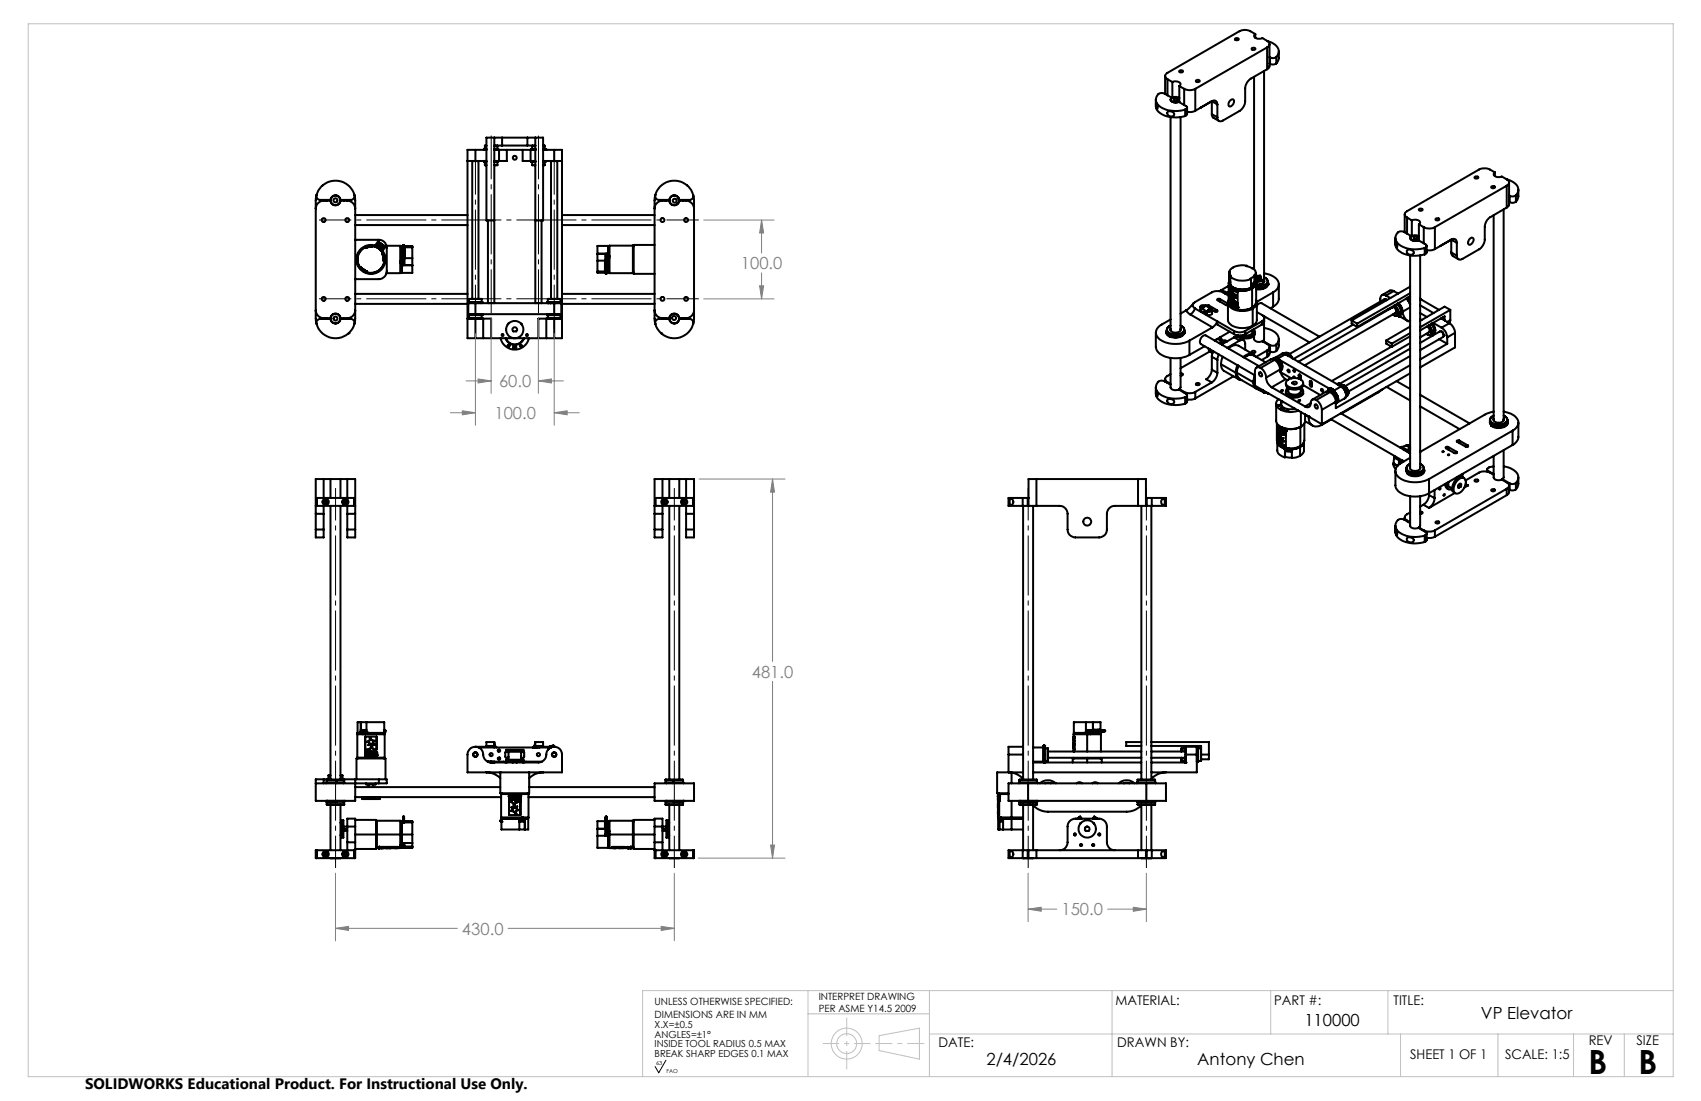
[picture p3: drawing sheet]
<svg xmlns="http://www.w3.org/2000/svg" width="432mm" height="279mm" viewBox="0 0 432 279" stroke-linecap="round" stroke-linejoin="round" font-family="sans-serif">
<defs><g id="words">
<g font-size="8.5">
<text x="403.2" y="272.6">B</text>
<text x="415.9" y="272.6">B</text>
</g>
<g font-size="4.2" fill="#808080">
<text x="188.1" y="68.3">100.0</text>
<text x="126.7" y="98.3">60.0</text>
<text x="125.5" y="106.3">100.0</text>
<text x="190.9" y="172">481.0</text>
<text x="269.5" y="232.3">150.0</text>
<text x="117.3" y="237.2">430.0</text>
</g>
<g font-size="4.2">
<text x="331.1" y="260.3">110000</text>
<text x="375.9" y="258.7">VP Elevator</text>
<text x="250.4" y="270.4">2/4/2026</text>
<text x="303.9" y="270.4">Antony Chen</text>
</g>
<text font-size="3.8" x="21.6" y="276.3">SOLIDWORKS Educational Product. For Instructional Use Only.</text>
<g font-size="3.4">
<text x="283.1" y="255">MATERIAL:</text>
<text x="323.4" y="255">PART #:</text>
<text x="353.8" y="255">TITLE:</text>
<text x="238.3" y="265.8">DATE:</text>
<text x="283.6" y="265.8">DRAWN BY:</text>
<text x="358" y="268.8">SHEET 1 OF 1</text>
<text x="382.1" y="268.8">SCALE: 1:5</text>
<text x="403.3" y="265.2">REV</text>
<text x="415.4" y="265.2">SIZE</text>
</g>
<g font-size="2.5">
<text x="166.2" y="255.1">UNLESS OTHERWISE SPECIFIED:</text>
<text x="207.8" y="253.8">INTERPRET DRAWING</text>
<text x="207.8" y="256.7">PER ASME Y14.5 2009</text>
<text x="166.2" y="258.4">DIMENSIONS ARE IN MM</text>
<text x="166.2" y="260.9">X.X=±0.5</text>
<text x="166.2" y="263.4">ANGLES=±1°</text>
<text x="166.2" y="265.8">INSIDE TOOL RADIUS 0.5 MAX</text>
<text x="166.2" y="268.3">BREAK SHARP EDGES 0.1 MAX</text>
</g>
<g font-size="1.4">
<text x="166.6" y="270.3">63</text>
<text x="169.2" y="272.2">FAO</text>
</g>
</g></defs>
<g fill="none" stroke="#000" stroke-width=".51">
<path d="M295.8 19.3v4.5M299.4 18a.51 .51 0 0 1 .5-.2 .51 .51 0 0 1 .4 .4 .5 .5 0 0 1-.5 .2 .5 .5 0 0 1-.4-.4zM313.6 9.7h.5l.3 .1a.47 .47 0 0 1-.4 .4 .47 .47 0 0 1-.5-.4zM317.7 12.3a.51 .51 0 0 1 .6-.2 .51 .51 0 0 1 .4 .4 .5 .5 0 0 1-.6 .2 .5 .5 0 0 1-.4-.4zM318.3 19.5v48.8M318.7 8.6a.68 .68 0 0 0-.2 .9 .68 .68 0 0 0 .8 .3l1.2-.1 1.2 .7a.87 .87 0 0 1 .6 .8 .87 .87 0 0 1-.6 .8M318.7 8.6l-1.3-.7a3 3 0 0 0-2.8 0l-18.2 10.6a.85 .85 0 0 0-.6 .8 .85 .85 0 0 0 .6 .8M318.7 8.6v1M320.9 18v53.5l-.3 .4-.7 .3M321.7 17.6l-4.2 2.4a3.2 3.2 0 0 0-1.4 2.4v3.3a3.2 3.2 0 0 1-1.4 2.5l-4.3 2.4a.85 .85 0 0 1-1 .1 .85 .85 0 0 1-.4-.9M321.7 12l-18.3 10.5M321.7 12v5.6"/>
<path d="M321.7 10.4a3.1 3.1 0 0 1 2.9 3l-.6 1M322.3 11.2v5.6l-.2 .4-.4 .4M322.3 14.5l.1 .1M322.3 16.1l.1 .1M322.4 14.6v1.6M324 14.4a1.39 1.39 0 0 1-1.6 .2M324 16.1a1.48 1.48 0 0 1-1.6 .1M324 14.4v1.7M324.6 13.1v2l-.6 1M120.7 38h-2v47.8h2M120.7 38v2.9M122.9 38h.3"/>
<path d="M122.9 37.8h.2M122.9 38h.2M122.9 37.8v.2M123.1 37h.4M123.1 37v.8M123.1 38h.1M123.1 37.8h.1M123.1 37.8v.2M123.2 37.8h-.3M123.2 37.8h.1M123.2 38h.1M123.2 37.8h-.1"/>
<path d="M123.2 37.8v.2M123.2 37.8h.3M123.2 38h.3M123.3 37.8h-.1M123.3 37.8h.2M123.3 38h.2h-2.8M123.5 36.9l-.4 .1M125.5 37.8h1M125.5 34.9h2M125.5 36.9h2M125.5 37h.8M125.5 38h1"/>
<path d="M125.5 34.9v42M125.5 34.9h-2v21.1h2M126.1 38h.1M126.2 36.9l.1 .1M126.3 37v.8M126.5 38h-1h1.2M126.5 37.8v.2M126.7 38h2M126.7 38v2.9M127.5 34.9h6.4M127.5 34.9v2M127.5 36.9h6.4"/>
<path d="M128.7 38v2.9h-2M128.7 38h4M132.7 38v2.9h2M132.7 38h2M133.9 34.9h2M133.9 36.9h2M133.9 34.9v2M134.7 38h.4M134.7 38v2.9M134.9 37.9h.2M134.9 38h.1M134.9 38h.2"/>
<path d="M134.9 37.9v.1M135.1 37v.8h.8M135.1 37h.8M135.1 37.9h.1M135.1 38h.1M135.1 36.9v.1M135.1 37.9v.1M135.1 37.9h.2M135.1 38h.2M135.2 37.8l.1 .2M135.3 38h.4M135.3 38h.1"/>
<path d="M135.3 37.9h.4M135.3 37.9h.1M135.7 38h.1M135.7 37.9h.1M135.7 38h.2M135.7 37.9v.1M135.7 37.9h.2M135.9 38h.1M135.9 37.9h.1M135.9 34.9v42h1.6M135.9 34.9h2v21.1h-2M137.9 37.9h.6z"/>
<path d="M137.9 37h.4M137.9 36.9l.4 .1M138.1 37.8v.1M138.3 37v.8h-.4M138.5 37.9h.1M138.5 38h.1M138.5 38h-.6h2.8M138.5 37.9v.1M140.7 38h2v47.8h-2M140.7 38v2.9M293.4 25.3a3.8 3.8 0 0 0 .3 2.6 6.8 6.8 0 0 0 7.1 1.6M293.4 26l.1 .1a1.36 1.36 0 0 1 .2 1.6z"/>
<path d="M296.4 20.1l1.2 .7M296.4 20.1v4.1M296.4 28.4a1.05 1.05 0 0 1 1.6 .8 .9 .9 0 0 1-1.1 .3 .9 .9 0 0 1-.5-1.1zM297.1 29.7v54M297.5 24.8a.68 .68 0 0 0-.3 .9 .68 .68 0 0 0 .9 .3l1.1-.1 1.9 1a.46 .46 0 0 1 .2 .5 .46 .46 0 0 1-.5 .4M297.5 24.8l-1.9-1a1.57 1.57 0 0 0-1.8 .3 1.57 1.57 0 0 0-.3 1.9 5.9 5.9 0 0 0 6.2 2.1l1.1-.3M297.5 24.8v.1M297.6 24.8l-.5 .5M297.6 20.8a1.57 1.57 0 0 1 2.1 .5l-.3 .5M297.6 20.8v4M298.1 25.1l.5-.1 .3 .2a.47 .47 0 0 1-.5 .4 .47 .47 0 0 1-.4-.4zM299.3 24.8h.1"/>
<path d="M299.3 25.9h.1M299.3 24.8l.1 .1a1.38 1.38 0 0 0-2.2 .5 1.63 1.63 0 0 0 2.2 .3M299.4 21.8l1.2 .7M299.4 21.8v4.1M299.4 25.8l-.1 .1M299.7 29.7v54M300.6 22.5a3 3 0 0 0 2.8 0M300.6 22.5v4.1M300.8 27.8v1.7M301.3 27.3v1.7l-.5 .5M303.4 28.1l-1 .3h-1.1M303.4 22.5v5.6"/>
<path d="M303.6 20.4a.51 .51 0 0 1 .5-.2 .51 .51 0 0 1 .4 .5 .52 .52 0 0 1-.5 .1 .52 .52 0 0 1-.4-.4zM304.8 27.3l-.1 .1M307.6 25.7a.88 .88 0 0 1 1-.1 .88 .88 0 0 1 .4 .9M307.6 29l.2 .7 1.6 1M307.6 25.7l-4.2 2.4M307.6 25.7l1.4 .8M307.6 29l1.4 .8M307.6 25.7v3.3M309 26.5v3.3M312.3 25.5a.56 .56 0 0 1 .9-.2 .56 .56 0 0 1 0 .9 .8 .8 0 0 1-.5 .7 .8 .8 0 0 1-.8-.1v-.7zM80.4 49.5l-.2 1.3v30.1l.2 1.3M80.4 49.5a.96 .96 0 0 0 .9 1.2h2.6"/>
<path d="M80.4 49.5a5 5 0 0 1 4.8-3.6 5 5 0 0 1 4.8 3.6M81.9 47.1h.1M82.8 50.7v.2M82.9 50.7v.2M83 50.7v.2M83.9 50.7v.2M83.9 50.7a1.27 1.27 0 0 1 1.3-1.1 1.27 1.27 0 0 1 1.2 1.1M83.9 50.9a1.27 1.27 0 0 0 1.3 1.2 1.27 1.27 0 0 0 1.2-1.2M83.9 50.9a3.6 3.6 0 0 0-2.8 .4l-.6 .5-.3 1.2M86.4 50.9a3.8 3.8 0 0 1 2.9 .4l.5 .5 .4 1.2M86.4 50.7v.2M87.3 50.7v.2"/>
<path d="M87.4 50.7v.2M90 49.5l.2 1.3v30.1l-.2 1.3M90 49.5a.96 .96 0 0 1-1 1.2h-2.6M90.2 57.1h28.5M90.2 54.6h28.5M118.7 40.9h2M119.9 40.9h1.6M119.9 40.9v34.9M119.9 40.9h.1M120.7 40.9h2.8h-.6M121.4 40.9h.1M121.5 40.9v34.9"/>
<path d="M122.9 41h.6zM122.9 40.9h.1M122.9 40.9v.1M123.1 41.9h.4M123.2 41v.1M123.5 41.1h-.4v.8M123.9 56v20.9M125.5 41h1zM125.5 41.9h.8M125.5 41.1h.8v.8M126.1 41v.1M126.3 41.9h-.8"/>
<path d="M126.4 40.9h.1M126.5 40.9h-1h1.2M126.5 40.9v.1M134.7 40.9h1.2M134.9 41.1h.2M134.9 40.9h.2M134.9 40.9v.2M135.1 41.9h.8M135.1 41.1v.8M135.1 41.1h.1M135.1 40.9v.2M135.1 40.9h.1"/>
<path d="M135.1 40.9h-.2M135.1 40.9h.2M135.1 41.1h.2M135.2 40.9l.1 .2M135.3 40.9h.1M135.3 40.9h.4M135.3 41.1h.4M135.3 41.1h.1M135.7 41.1h.2h-.2M135.7 41.1h.1M135.7 40.9h.2M135.7 40.9v.2"/>
<path d="M135.9 40.9h-.6M137.5 56v20.9M137.9 41.9h.4M137.9 40.9h.6M137.9 41.1h.6M138.1 40.9h.1M138.3 41.9h-.4M138.3 41.1v.8M138.5 41.1h-.6M138.5 40.9v.2M139.9 40.9h1.6M139.9 40.9v34.9"/>
<path d="M139.9 40.9h.1M140.7 40.9h-2.8h.6M140.7 40.9h2M141.4 40.9h.1M141.5 40.9v34.9M142.7 57.1h23.5M142.7 54.6h23.5M166.4 49.5l-.2 1.3v30.1l.2 1.3M166.4 49.5a.96 .96 0 0 0 .9 1.2h2.6M166.4 49.5a5 5 0 0 1 4.8-3.6 5 5 0 0 1 4.8 3.6M168.9 50.7v.2M169 50.7v.2"/>
<path d="M169.9 50.7v.2M169.9 50.7a1.27 1.27 0 0 1 1.3-1.1 1.27 1.27 0 0 1 1.2 1.1M169.9 50.9a3.8 3.8 0 0 0-2.9 .4l-.7 .9-.1 .8M169.9 50.9a1.27 1.27 0 0 0 1.3 1.2 1.27 1.27 0 0 0 1.2-1.2M172.4 50.9a3.6 3.6 0 0 1 2.9 .4l.5 .5 .4 1.2M172.4 50.7v.2M172.5 50.7v.2M173.3 50.7v.2M173.4 50.7v.2M173.5 50.7v.2M174.4 47.1h.1M176 49.5l.2 1.3v30.1l-.2 1.3"/>
<path d="M176 49.5a.96 .96 0 0 1-1 1.2h-2.6M356.6 54.4v4.5M357.2 55.2l1.2 .7M357.2 55.2v4.1M358.2 59.9l-1.8-1a1.6 1.6 0 0 0-1.9 .4 1.6 1.6 0 0 0 0 2.1 6.8 6.8 0 0 0 7.2 1.5M358.2 59.9a.69 .69 0 0 0-.1 .9 .69 .69 0 0 0 .8 .3l1.1-.1 1.9 1a.48 .48 0 0 1 .2 .6 .48 .48 0 0 1-.4 .3M358.2 59.9v.1M358.4 59.9a.6 .6 0 0 0-.3 .7 .6 .6 0 0 0 .6 .4l.9 .1 .6-.3M358.4 59.9l.8-.2 .9 .2M358.4 59.9l-.4 .5M358.4 55.9a1.34 1.34 0 0 1 2.1 .7l-.3 .3M358.4 55.9v4"/>
<path d="M360.1 59.9h.1M360.2 53.1a.52 .52 0 0 1 .5-.2 .52 .52 0 0 1 .4 .4 .49 .49 0 0 1-.5 .2 .49 .49 0 0 1-.4-.4zM360.2 56.9l1.2 .7M360.2 56.9v4.1M361.4 57.6a3 3 0 0 0 2.8 0M361.4 57.6v4.1M364.2 57.6v5.6M364.4 55.6a.44 .44 0 0 1 .6-.3 .44 .44 0 0 1 .2 .6h-.7zM374.3 44.9a.5 .5 0 0 1 .6-.2 .5 .5 0 0 1 .3 .5 .51 .51 0 0 1-.5 .2 .51 .51 0 0 1-.4-.5zM378.6 47.4a.52 .52 0 0 1 .5-.2 .52 .52 0 0 1 .4 .4 .5 .5 0 0 1-.5 .2 .5 .5 0 0 1-.4-.4zM379.2 54.6v51.9M379.5 43.7l-1.3-.7a3.3 3.3 0 0 0-2.8 0l-18.2 10.6a.85 .85 0 0 0-.6 .8 .85 .85 0 0 0 .6 .8"/>
<path d="M379.5 43.7a.68 .68 0 0 0-.2 .9 .68 .68 0 0 0 .8 .3l1.1-.1 1.3 .7a.85 .85 0 0 1 .6 .8 .85 .85 0 0 1-.6 .8M379.5 43.7v1M381.7 53.1v53.6M382.5 52.7l-4.2 2.4a3.1 3.1 0 0 0-1.4 2.4v3.3a3.2 3.2 0 0 1-1.4 2.5l-4.2 2.4a.88 .88 0 0 1-1 .1 .88 .88 0 0 1-.5-.9M382.5 47.1l-18.3 10.5M382.5 47.1v5.6M382.6 45.5a3.3 3.3 0 0 1 2.8 2.7l-.1 .7-.5 .7M383.1 46.3v5.6l-.2 .4-.4 .4M383.1 49.6l.1 .1M383.1 51.2l.1 .1M383.2 49.7v1.6M384.8 49.6a1.48 1.48 0 0 1-1.6 .1"/>
<path d="M384.8 51.2a1.48 1.48 0 0 1-1.6 .1M384.8 49.6v1.6M385.4 48.2v2l-.6 1M80.2 78.7a2.05 2.05 0 0 0 2 2.1h1.7M90.2 60.9h6a1.99 1.99 0 0 1 2 1.9v6a2.05 2.05 0 0 1-2 2h-6M90.2 78.7a2.05 2.05 0 0 1-2 2.1h-1.8M90.2 74.6h28.5M90.2 77.1h28.5M91.5 68l.2-.2 .6 .7 .8 .4-.1 .1M91.5 68l.1 .1M91.6 68.1l.1-.2 .6 .6 .8 .4-.1 .1M91.6 68.1l1.4 .9"/>
<path d="M92.1 68.3h.1M92.5 68.6h.1M92.7 62.8a3.4 3.4 0 0 0-1.2 5.2M92.7 62.8h.1M93 69h.1M93 69.1h.1M93.3 62.7v.1M93.4 69.3h.2M93.7 69.3h.1M93.9 62.7h.1M93.9 69.3h.1M93.9 69.3h.2"/>
<path d="M94.3 69.3h.1M94.4 69.3h.1M94.4 62.4l-.8 .1-.9 .3M94.4 62.4h.1M94.4 62.4l.1 .3M94.5 62.4a3.4 3.4 0 0 1 2.7 2M94.5 62.7l-1.7 .2-.1-.1M94.5 62.4v.3M94.5 62.7h-1.1l-.7 .3v-.2M95 62.5l1-1.2 .2 .1-.9 1.3M95.1 62.5a3.5 3.5 0 0 0-4.4 3.4 3.5 3.5 0 0 0 4.6 3.2 3.5 3.5 0 0 0 1.7-5.3M95.2 62.3a3.7 3.7 0 0 0-4.7 3.6 3.7 3.7 0 0 0 4.8 3.4 3.7 3.7 0 0 0 1.8-5.7"/>
<path d="M95.3 69.1l-.1 .1M95.4 62.6h.1M95.5 62.7l.8-1.2 .1 .1-.7 1.2M95.5 62.4l.1 .1M95.7 62.7l.2 .1M95.8 62.9l.8-1.2 .2 .2-.7 1.1M95.8 62.6l.2 .1M96.1 62.9l.1 .1M96.2 63.1l.7-1.1 .3 .1-.8 1.2M96.2 62.8l.1 .1M96.4 63.2l.1 .1M96.5 63.4l.8-1.2 .2 .1-.8 1.3"/>
<path d="M96.6 63v.1M96.7 63.5l.1 .1M96.8 63.6l.8-1.2 .2 .1-.9 1.4M96.8 63.3l.1 .1M97.2 64.4h-.2l.3 .9v.9l.2-.1M97.2 64.4h.1M97.3 64.4l-.3 .1 .4 1.6h.1M97.3 64.4l.2 1.7M97.3 65h.1M97.4 65.5h.1M97.5 66.1a3.4 3.4 0 0 1-4.5 2.9M97.5 66.1h.1"/>
<path d="M98.1 62.4h3.5v6.9h-3.5M101.6 66.2h.8v.5h-.8M101.6 62.5h.7M101.6 62.4h.7M101.6 66.6h.8M101.9 62.8v2.6M101.9 67.4v1.9M101.9 69h.1M101.9 62.8h.2M101.9 65.4h.2M101.9 67.4h.2M101.9 65.4h.1"/>
<path d="M101.9 63h.1M102 62.8v.2M102 63v.1h.3M102 67.4h.1M102 63h.3M102.1 65.4v.2l.6-.1M102.1 67.2v.2M102.1 65.4l2.6 .1M102.1 65.4h.1M102.1 66.6h.1M102.1 66.2v.4zM102.1 63.1v2"/>
<path d="M102.1 67.3v.1M102.1 67.4h.1M102.1 63.1h.1M102.1 62.8h.1M102.1 63.1v.2h.2M102.1 67.3h.1M102.1 67.2l2.6 .1M102.1 67.3h2.6M102.1 63.3v.2M102.1 63.5v1.6M102.1 63.5h.2M102.2 64.2h.1"/>
<path d="M102.2 64.8h.1M102.2 64.1h.1M102.3 62.3v1.8M102.3 62.8h-.2M102.3 63.5v.3M102.3 63.9v.6M102.3 62.9v2.2M102.3 64.5l-.1 .6M102.4 63.9h.2l-.2 .2M102.4 63.9v.2M102.4 63.5l.2 .1-.2 .1M102.4 63.5v.2"/>
<path d="M102.4 63.2h.2l-.2 .2M102.4 63.2v.2M102.4 62.8l.2 .1-.2 .1M102.4 62.8v.2M102.4 62.5h-.1l.1 .2M102.4 62.5h.2l-.2 .2M102.4 62.4v.1M102.4 62.7v.1M102.4 63v.2M102.4 63.4v.1M102.4 63.7v.2M102.4 64.1v1"/>
<path d="M102.6 64v.1M102.6 63h.2v2.1h-.8v.3M102.6 62.3v2.8M102.6 63.5v.3M102.6 63.9v.6M102.6 64.5l.1 .6M102.6 62.4h2.1v.3M102.6 64.2h.1M102.6 62.8h2.1M102.6 63.1h.2M102.6 63.5h.2M102.6 64.8h.1"/>
<path d="M102.6 64.1h.1M102.6 63.3h.2M102.7 62.4v.4M102.7 65.6v1.6M102.7 62.8h.1M102.7 65.5v.1M102.7 62.7h2M104.7 62.8v2.7M104.7 65.5v1.8M104.7 67.3v2h-3.1M104.7 62.7v.1M104.7 67.3h.1"/>
<path d="M118.9 76.9v3h3.6M118.9 76.7h3.6M118.9 76.7h.1M118.9 76.9h.1M118.9 76.9h1.8M118.9 79.9h3.6M118.9 76.9h3.6M118.9 76.7v.2M119.1 75.9h3.2M119.1 75.9v.8M119.2 76.9h.1M119.2 79.9v.1"/>
<path d="M120.7 76.9h19M120.7 76.9v2.8M122.1 76.9h.1M122.1 79.9v.1M122.3 75.9v.8M122.4 79.7l.1 .1M122.5 76.9h-3.6M122.5 76.7v.2M122.5 79.8v.1M123.9 76.9h1.6M123.9 76.9h.1M125.5 76.9h-.1"/>
<path d="M137.5 76.9h-.1M138.9 79.7v.1M138.9 79.8v.1h.2M138.9 79.8h.2M138.9 79.9h.2M138.9 76.8h.2M138.9 76.8l.2 .1M139.1 75.9h3.2M139.1 75.9v.8h3.2v-.8M139.1 79.9h.1M139.1 76.7l-.2 .1M139.1 76.9h.1"/>
<path d="M139.1 79.9h.6M139.1 79.7v.1M139.1 76.7v.1M139.1 79.8h.1M139.1 76.8h.1M139.1 76.8v.1M139.1 79.8v.1M139.1 76.7h.1M139.2 79.7l-.1 .1M139.2 76.7l-.1 .1M139.2 79.9h.1M139.2 76.7h.1"/>
<path d="M139.2 79.8h.5M139.2 79.7v.1M139.2 79.9h.5M139.2 76.8h.5M139.2 76.7v.1M139.2 76.7h.5M139.2 76.9h.5M139.2 76.7v.2M139.2 79.8v.2M139.7 79.7h-20.8l3.6 .1M139.7 79.7v.1M139.7 76.7v.1"/>
<path d="M139.7 79.7h.2M139.7 79.9h.2M139.7 76.7h.2M139.7 79.9h.1M139.7 76.9h.1M139.7 79.8h.2M139.7 76.8v.1M139.7 79.8v.1M139.7 76.8h.2M139.9 79.8h.5M139.9 79.7v.1M139.9 79.7h.5"/>
<path d="M139.9 79.9h.1M139.9 79.9h.5M139.9 76.9h.1M139.9 76.9h.5M139.9 76.8h.5M139.9 76.7v.1M139.9 76.7h.5M139.9 76.9h-.2M139.9 76.8v.1M139.9 79.8v.1M140.4 79.7v.1M140.4 79.9h.1"/>
<path d="M140.4 79.9h.3M140.4 79.8h.3M140.4 79.7h.3M140.4 76.9h.1M140.4 76.7v.1M140.4 76.8h.3M140.4 76.7h.3M140.4 76.9h.3M140.4 76.8v.1M140.4 79.8v.1M140.7 79.7v.1M140.7 76.7v.1"/>
<path d="M140.7 76.9h.1M140.7 79.7h.1M140.7 79.9h.1M140.7 76.7h.1M140.7 76.8v3.1M140.7 79.8h.1M140.7 76.8h.1M140.8 79.7l1.7 .1h-1.4M140.8 79.7v.1M140.8 79.9h.1M140.8 79.9h.3M140.8 79.8h.3"/>
<path d="M140.8 76.7v.1M140.8 76.9h.1M140.8 76.9h.3M140.8 76.9h1.7M140.8 76.8h.3M140.8 76.7h.3M140.8 76.8v.1M140.8 79.8v.1M141.1 76.7l1.4 .1M141.1 79.9h.1M141.1 79.7v.1M141.1 76.9h.1"/>
<path d="M141.1 76.7v.1M141.1 79.9h1.4M141.1 76.8h1.4M141.1 76.9h1.4M141.1 76.8v.1M141.1 79.8v.1M142.1 76.7h.1M142.1 79.9v.1M142.5 76.9h.1M142.5 79.9h-1.4M142.5 76.8v3.1M142.7 74.6h23.5"/>
<path d="M142.7 77.1h23.5M151.7 66.1l2.6 .2M151.7 66.1v2.8M151.7 64.4v1.7M151.7 68.9v.1M151.7 64.4h.1M151.7 69v.2h2M151.7 69h1.9M151.7 68.9h2M151.7 64.4h2.6M153.6 68.5h.1M153.6 68.2h.1"/>
<path d="M153.6 68.3h.1M153.6 68.9v.3M153.6 66.1h.7v.2M153.6 64.4v1.7M153.6 66.1h.1M153.6 66.6l.1 .2M153.6 68.9h.1M153.6 67.1h.1M153.6 67.2h.1M153.6 67.8h.1M153.6 67.9h.1M153.6 66.8h.1"/>
<path d="M153.7 67.7l-.1-.1 .1 .6M153.7 66.6v2.8M153.7 66.9v.6M153.9 67.6l-.2 .1 .2 .1M153.9 67.6v.2M153.9 67.9v.3M153.9 67.9l-.2 .1 .2 .2M153.9 68.3v.2M153.9 68.3h-.2l.2 .2M153.9 68.6l-.2 .1 .2 .1M153.9 68.6v.2M153.9 68.9l-.2 .1 .2 .2"/>
<path d="M153.9 68.9l.1 .1-.1 .2M153.9 66.6v1M153.9 67.8v.1M153.9 68.2v.1M153.9 68.5v.1M153.9 68.8v.1M153.9 69.2v.1M154 66.6v2.1M154 66.9v.6M154 67.1h.1M154 67.2h.1M154 66.8h.1"/>
<path d="M154 68.2l.1-.6-.1 1.8M154 68.3h.3v.2M154 68.5h.4v.2M154 69.1h.7M154 69.2h.7M154 68.9h.3M154 68.2h.2M154 67.8h.1M154 67.9h.1M154.1 66.6l-.1 .2M154.2 68.2v.1M154.2 66.6v1.6"/>
<path d="M154.3 68.9h.1M154.3 64.3v.1M154.3 68.8v.1M154.3 66.3h.1M154.3 65h.1M154.3 65v.5zM154.3 66.6v1.9M154.3 64.3h.1M154.3 68.5h.1M154.3 64.4h.1M154.3 68.8l.1 .1M154.4 64.2v-1.8v1.9"/>
<path d="M154.4 68.7v.1M154.4 66.3v.3h-.8v2.1h.1M154.4 64.2l-.1 .2M154.4 64.2v.1M154.4 62.6h.1M154.4 66.3h.1M154.4 66.3v2.6M154.4 68.7h-.4M154.7 65h-.8v.5h.8M154.7 62.4h-3v2M160.7 62.3v7M160.7 62.3h-6v7h6"/>
<path d="M160.7 62.3l.2 .2M160.9 69.1l-.2 .2M166.2 78.7a2.05 2.05 0 0 0 2 2.1h1.7M166.2 62.2h-5.3v7.3h5.3M176.2 78.7a2.05 2.05 0 0 1-2 2.1h-1.8M301.1 78.7l.3 .5 .8 .6M301.1 78.7l-1.4 .9M302.2 79.8l5.6 3.3M303 77l-1.9 1.7M303 77h.1M303.4 78.3l-.4 .7-.8 .8M303.4 78.3l5.6 3.3"/>
<path d="M304.7 77.9v.9l.2 .2M304.9 78.2l-.2-.2a.87 .87 0 0 1 1.3-.5l1.6 1a.66 .66 0 0 1-.3 .7 .66 .66 0 0 1-.8-.1l-.2-.1M304.9 78.2v.8M304.9 78.2l1.4 .8M304.9 79l.5 .3M305.3 77.8h.5a.25 .25 0 0 1-.3 .2 .25 .25 0 0 1-.2-.2zM305.4 79.3l.2-.1 .2 .4 .5 .2M305.6 79.2l-.2 .1M306.3 79v.8M306.6 78.6a.28 .28 0 0 1 .3-.1 .28 .28 0 0 1 .3 .2 .28 .28 0 0 1-.3 .2 .28 .28 0 0 1-.3-.3zM306.8 77.5l-.6 .1M306.8 77.5l2.2 1.2"/>
<path d="M306.8 77.5v.5M309 78.7v.3l-.3 .1-1-.4v.8a.97 .97 0 0 1-1.4 .3M309 78.7v.4M309.7 75.9l-.5-.1-.2 .2 2.2 1.4 .5 .1M309.7 75.9l2 1.1M309.7 75.9v.6M309.8 73.7l1.8 .6M309.8 73.7l-.3 .2M311.6 74.3l-.7 .2M311.6 74.3l.3 .1M311.7 76.8v4.3a2.83 2.83 0 0 0 2.9 2.1h1.6l1.8-.5M311.9 75l-1.5-.8a3.3 3.3 0 0 0-2.8 0l-4.2 2.5a.87 .87 0 0 0-.6 .8 .87 .87 0 0 0 .6 .8"/>
<path d="M311.9 76.1a1.58 1.58 0 0 0 .9 2.2 5.9 5.9 0 0 0 5.2 0M311.9 76.7a2.7 2.7 0 0 0 2.7 1.9l2-.1 1.3-.4M311.9 71.8v4.9M311.9 72.5l-2.1 1.2M311.9 76.7a2.53 2.53 0 0 0 2.6 2 5.4 5.4 0 0 0 3.3-.5M312 69.1h.2l.1 .6 .2 .4h-.2M312 70.7l.3 1M312 71.3v.2a1.73 1.73 0 0 0 1.5 1.9 5.4 5.4 0 0 0 4.3-.2M312 71.4a1.84 1.84 0 0 0 1.7 2.2 5.6 5.6 0 0 0 4.2-.4M312 70.7l.2 .1 .1 .6M312 69.1v1.6M312 70.9l.1 1.1"/>
<path d="M312.1 72v.1M312.1 76.8v.1M312.1 76.8h.1M312.1 72h.1M312.1 75.7l.3 .3M312.1 75.7v-2.7a3.3 3.3 0 0 0 2.1 1.2v2.7l-.5-.2M312.1 76.6l.1 .1M312.1 76.9h.1M312.1 76.9l.1 .1M312.1 76.8l.1 .2M312.1 75.7h.1M312.1 76.6h.1"/>
<path d="M312.2 76.1v.3M312.2 76.1v.1M312.2 76.4h.1M312.2 77h.1M312.2 69.3v1.7M312.2 76.4v.3M312.2 76.4v.1M312.2 76.5h.1M312.2 76.1h.1M312.2 76h.1M312.2 76l-.1-.1v.7M312.2 76.9h.1"/>
<path d="M312.2 76.9v.1M312.2 76.2h.1M312.2 76.2l.1 .1M312.2 76.1l.2 .3M312.2 76.9v.2M312.2 76.5l.1 .1M312.2 77.1h.1M312.3 76.4h.1M312.3 72.2v.1M312.3 77l-.1 .1M312.3 77v.2M312.3 77h.1"/>
<path d="M312.3 76.3l-.1 .1M312.3 72.2h.1M312.3 71.7h.1M312.3 70.1a5 5 0 0 0 5.3 .7M312.3 72.2l.1 .1M312.3 74.3l.3 .5-.1 .4M312.3 74.3l.4 .1M312.3 74.3h.1M312.3 76.3v.1M312.3 76.3h.1M312.3 77.2h.1M312.3 70.1v2.1"/>
<path d="M312.3 77.1h.1M312.3 77.1l.1 .2M312.3 77.1v.1M312.3 72.3v.1M312.3 72.4h.1M312.3 72.3h.1M312.4 72.4a4.6 4.6 0 0 0 5.1 .6M312.4 76.4l-.2 .1M312.4 76.4h.1M312.4 76.7l.1-.1 .2 .3M312.4 76.7l.1 .3M312.4 77.1v.2"/>
<path d="M312.4 77.3h.1M312.4 76.7h.1M312.4 76.7l.2 .3M312.4 76h.2M312.4 77.2v.1M312.4 77.2l.1 .2M312.4 77.2l.1 .1M312.4 77.2h.1M312.4 76h.1M312.5 77.4h.1M312.5 76.6l-.1 .1M312.5 76.8v.1"/>
<path d="M312.5 76.8h.1M312.5 77.3h.1M312.5 77.3v.1M312.5 76.7h.1M312.5 77.2v.2M312.5 77.2v.1M312.5 75.2h.4v.3l-.1 .6-.2-.1M312.6 77.4h.1M312.5 76.7l.1 .2M312.5 76.7v.1M312.5 77h.1M312.6 75.2h.1"/>
<path d="M312.6 77l.1 .1M312.6 76.7v.2M312.6 77.5h.1M312.6 76.9h-.1M312.6 77.3v.2M312.6 76h.1M312.6 77.3l.1 .1M312.6 77.3h.1M312.6 76.9h.1M312.6 76l.2 .1M312.7 77.4v.1M312.7 77.5h.1"/>
<path d="M312.7 77.4h.1M312.7 76.9l-.2 .1M312.7 76.9h.1M312.7 73.9v.5M312.7 73.9l.4 .7M312.7 77.5l.2 .1M312.7 77.5l.1 .1M312.7 73.9l.5 .7M312.8 77.5h.1M312.8 76.5l.1 .8zM312.8 77.2l.1 .1M312.8 77.2h.1"/>
<path d="M312.8 77.5v.1M312.8 77.5h-.1M312.8 77.4v.1M312.8 77.6h.1M312.9 77.6h-.1M312.9 77.5l-.1 .1M312.9 77.7h.1M312.9 77.1v-.1a.28 .28 0 0 1 .4 0 .28 .28 0 0 1 .1 .3M312.9 77.1h.1M312.9 77.1l.3 .3M312.9 77.5v.2M313 77.6l.1 .1"/>
<path d="M313 77.6l.1 .2M313 77.1h.1M313 77.1l.2 .3M313 77.6h.1M313 77.1h-.1M313 77v.1M313.1 77.8h.1M313.1 77.6v.1M313.1 77.6h.1M313.1 77.6h-.1M313.1 77.1h.1M313.1 77.2l.2 .1"/>
<path d="M313.1 77.7v.1M313.1 77.2h.1M313.1 77.7h.1M313.1 74.6l.7 .3M313.1 75.2l.1 1.1M313.1 74.6h.1M313.2 77.6h.1M313.2 77.8h.1M313.2 74.6l.6 .3M313.2 77.1l-.1 .1M313.2 77.1l.1 .2M313.2 77.6v.2"/>
<path d="M313.2 77.4h.1M313.2 77.1h.1M313.2 76.3l.5 .4M313.2 76.3h.1M313.2 77.4h.2M313.2 77.3h.1M313.3 77.8v.1M313.3 77.7h.1M313.3 77.3h.1M313.3 77.8h.1M313.3 77.7v.1M313.3 77.9h.1"/>
<path d="M313.4 77.7v.1M313.4 77.9h.1M313.4 77.7v.2M313.4 77.3l-.2 .1M313.4 77.3h.1M313.4 77.9l.1 .1M313.5 77.6h.1M313.5 77.6v-.7l.1 .7M313.5 77.9h.1M313.5 77.9l.1 .1M313.6 77.9h.1M313.6 75.6l-.5-.3 .1 1"/>
<path d="M313.6 77.9l.1 .1M313.6 78h.1M313.6 75.6h.1M313.6 77.8l-.1 .1M313.7 77.9h-.1M313.7 76.7h.1M313.7 78h.1M313.7 77.9h.1M313.7 77.9h-.2M313.7 77.5v-.3l.3 .3M313.7 77.5l.2 .2M313.7 77.9l.1 .2"/>
<path d="M313.8 74.9l-.5 .1 .3 .6M313.8 74.9h.1M313.8 77.9h-.1M313.8 78h.1M313.8 77.9h.1M313.8 77.9l.1 .1M313.8 77.9v.1M313.8 78.1h.1M313.9 78h.1M313.9 78h-.1M313.9 78l-.1 .1M313.9 77.9h.1"/>
<path d="M313.9 78.1h.1M313.9 77.7h.1M314 78h.1M314 77.9l-.1 .2M314 77.6h.1M314 77.6v-.3h.2l-.1 .4h-.2M314 77.9l.1 .1M314 77.9v.1M314.1 78v.1v-.1M314.1 78h.1M314.1 77.7h-.2M314.2 78v.1"/>
<path d="M314.2 78h.1M314.2 78l.1 .1M316.5 67.5a3.9 3.9 0 0 0-4.4 1.3l-.1 .3M316.5 67.5h-.1l1.2 .4a1.36 1.36 0 0 1 1 2.1M316.5 67.5v.1M317.5 73h.1M317.6 72.9l-.1 .1M317.6 70.8v2.1M317.6 72.4h.1M317.6 72.9h.1M317.6 72.4v.5M317.8 72.3l-.2 .1"/>
<path d="M317.8 72.3v.9M317.9 78.1l-.1 .1M317.9 73.2v4.9M318 78.3v4.4M318.1 72.4l-.1 .1 .2-.1M318.1 72.7l-.1 .1M318.1 72.4h.1M318.1 72.4v.3M318.1 72.7l.2 .1M318.2 72.2v.2M318.3 72.8l-.3 .2M318.3 72.8h.1"/>
<path d="M318.3 72.8v-.7l-.3 .3v.7l-.2 .1M318.4 69.9l-1 .8 .2 .1M318.4 71.5l-.8 .7M318.4 71.5l.2 .1-.2 .2-.6 .5M318.4 69.9l.2 .1M318.4 69.9v1.6M318.6 72.1h.1M318.6 70v2.1M318.6 72h.1M318.6 72v.1M318.6 72v.1l.2-.6-.1 .7-.4 .6M318.8 69.3l-.2 2.8"/>
<path d="M318.8 70l1.1-.1v.2M318.8 76.6l-.3 1-.7 .6M318.8 71.5l-.2 1-.7 .7M318.9 76.1a1.58 1.58 0 0 1-.9 2.2M318.9 71.8v4.9l-.4 .9-.6 .5M318.9 72l1 .1M319.1 77.6l.4-.5 .8-.2 14.7 8.5M319.1 79.2l1.2 .7a.87 .87 0 0 1 .6 .8 .87 .87 0 0 1-.6 .9M319.1 76.8v4.5l-.5 .9-.6 .5M319.9 70.1l-1.1 .2 1.2-.2v.2M319.9 70.1v.1M320 70.3l-1.2 .2 1.2-.1 .1 .2"/>
<path d="M320 70.3v.1M320.1 70.6l-1.3 .1 1.3-.1M320.1 70.6h.1M320.1 70.6v.2M320.1 70.8h.1M320.2 70.8v.2M320.2 70.8l-1.4 .2M320.3 71v.3M320.3 71l-1.6 .2M320.3 71.3l-1.6 .2M320.9 69.4a4.1 4.1 0 0 1 3.7 2.6l-.2 1-1.2 1.2M320.9 70.4a1.05 1.05 0 0 1 .9 1.1 1.05 1.05 0 0 1-1 1l-1.1 .2-.8-.1"/>
<path d="M320.9 71.2a.81 .81 0 0 1-1 .9M321.2 70.5h.1M321.2 70.5a1.05 1.05 0 0 1 .6 1.2 1.05 1.05 0 0 1-1 .8l-1.1 .2-.8-.1M321.2 72.9a3 3 0 0 1-2.3 .3M321.8 71.5l.1 .6M321.8 71.4a1.62 1.62 0 0 1-1.9 1.9l-1-.1M321.8 72.1h.1M321.9 72.3a2.77 2.77 0 0 1-3 1.1M321.9 72.1v.2M322 72l-.1 .3M323.2 74.2l-4.1 2.4M323.2 74.2v3.6"/>
<path d="M323.2 77.8l-.7 .4M324.6 72.1v4.2l-.7 1-.7 .5M351.8 76l.2 .2M351.8 75a.88 .88 0 0 0-1-.1 .88 .88 0 0 0-.4 .9v.7M351.8 75l1.2 .6M352 76.2l-.6-.2-24.1 13.9M352.2 78.5l.2 .1M352.8 78.2v.2M353.3 78.1a.75 .75 0 0 1 .8 0 .75 .75 0 0 1 .3 .7v.6l-.3 .1M353.5 78l-23.9 13.8M353.6 79.8a.83 .83 0 0 0 1.2 .2 .83 .83 0 0 0 .1-1.3l-.9-1.2a1.9 1.9 0 0 1 .8 2.5l-.4 .2-.5-.2M353.8 73.9l-.8-.2-2.2 1.2"/>
<path d="M353.8 73.9l-2 1.1M353.8 73.9l1.1 .6M354.2 60.4a3.8 3.8 0 0 0 .3 2.6 6.8 6.8 0 0 0 7.2 1.6M354.3 61.1v.1a1.47 1.47 0 0 1 .2 1.6l-.2-.7zM354.5 79l-.1 .3-23.2 13.4M354.6 77.2a1.89 1.89 0 0 1 .6 2.6l-.5 .3M354.8 77a2.21 2.21 0 0 1 .7 2.9h-.3a1.74 1.74 0 0 0-.3-2.7zM354.9 80v.1M355 76.9l.8 1.1 .3 1.1M355.2 79.9h.1M355.2 79.9l-.1 .3M355.3 79.9l-.2 .3"/>
<path d="M355.3 79.9l-.1 .2M355.9 79a2.68 2.68 0 0 0-1-2 1.99 1.99 0 0 1 .5 2.9M356.1 79.1a3.2 3.2 0 0 0 1.4 2.4M357 75.8l.4 .4 .6 1.2M357 75.7l.1 .1M357.1 75.8l.9 1.4zM357.1 75.8h-.1M357.2 63.5a1.22 1.22 0 0 1 1.7 .6 .9 .9 0 0 1-1.1 .5 .9 .9 0 0 1-.6-1.1zM357.5 75.5l.5 .4M358 64.8v54M358 74.4l-13.5 7.7M358 75.2l-13.5 7.8"/>
<path d="M358 72.7l-14.9 8.6M358 78l-1.9 1.1M358.8 60.2a.5 .5 0 0 1 .6-.2 .5 .5 0 0 1 .4 .4 .51 .51 0 0 1-.6 .2 .51 .51 0 0 1-.4-.4zM360.2 60.9l-.1 .1M360.5 75.8l.3 .2M360.5 64.8v54M360.5 77.5l3.4 1.9M360.5 79.4l1.7 1M360.8 76l4.5 2.6M360.8 76l-.3 .2M361.7 62.9v1.7M362.2 62.4v1.7l-.5 .5"/>
<path d="M364.2 63.2l-1 .3h-1M365.3 78.6l-4.8 2.8M365.3 78.6l1.4-.8 1.5 .8M365.6 62.4l-.1 .1M368.2 78.6v2.6M368.2 78.6l-7.7 4.4M368.4 60.8a.85 .85 0 0 1 1-.1 .85 .85 0 0 1 .4 .9M368.4 64.1l.3 .7 1.5 1M368.4 60.8l-4.2 2.4M368.4 60.8l1.4 .8M368.4 64.1l1.4 .8M368.4 60.8v3.3"/>
<path d="M369.8 61.6v3.3M373 60.7a.6 .6 0 0 1 1-.3 .6 .6 0 0 1-.1 1 .7 .7 0 0 1-.5 .7 .7 .7 0 0 1-.7-.3v-.4zM80.4 82.2a5 5 0 0 0 4.8 3.6 5 5 0 0 0 4.8-3.6M82.8 80.8v.1M82.9 80.8v.1M83 80.8v.1M83.9 80.8v.1M83.9 80.9a1.27 1.27 0 0 0 1.3 1.2 1.27 1.27 0 0 0 1.2-1.2M83.9 80.9h-2.6a.99 .99 0 0 0-.9 1.3M83.9 80.8a1.27 1.27 0 0 1 1.3-1.2 1.27 1.27 0 0 1 1.2 1.2M86.4 80.9h2.6a.99 .99 0 0 1 1 1.3M86.4 80.8l.1 .1"/>
<path d="M87.3 80.8v.1M87.4 80.8v.1M88.5 84.6h.1M118.7 80.9h2M119.1 80.8h3.2M119.1 80.8v-.8h3.2v.8M119.1 80.8v.1M120.7 85.8h2M120.7 80.9h2M120.7 80.9v4.9M122.3 80.8l-.1 .1M122.7 85.8h2"/>
<path d="M122.7 80.9h2v4.9M122.7 80.9v4.9M124.7 85.8h12M127.1 85.8a3.7 3.7 0 0 0 3.6 2.9 3.7 3.7 0 0 0 3.6-2.9M128.3 85.8a2.47 2.47 0 0 0 2.4 1.7 2.47 2.47 0 0 0 2.3-1.7M128.4 85.8a2.37 2.37 0 0 0 2.3 1.6 2.37 2.37 0 0 0 2.2-1.6M129.1 82.1l-.2 .3M130.3 83.2a.59 .59 0 0 1 .8 .1 .59 .59 0 0 1-.1 .8l-.8-.1-.1-.5zM130.5 88.2h.1M130.5 88.1h.4M130.5 88.1h.1M130.5 88.1v.1"/>
<path d="M130.6 88v.1M130.6 88.2v.1M130.6 88.3l.1 .1M130.6 88.1h.1M130.6 88h.1M130.6 88.3h.1M130.7 87.9h.1M130.7 88.4h.1M130.7 88h.1M130.7 88.3h.1M130.7 87.9v.5M130.7 87.9v.1"/>
<path d="M130.7 87.9l-.1 .1M130.7 88.2h-.1M130.7 88.2h.1M130.7 88v.1M130.7 88.2v.1M130.7 88.1h.1M130.7 88.3v.1M130.8 88.1h.1M130.8 88.1v.1M130.9 88.1v.1M130.9 88.2h-.1M132.3 82.1l.2 .3"/>
<path d="M136.7 85.8h2M138.7 85.8h2M138.7 80.9h2M138.7 80.9h-2v4.9M138.7 80.9v4.9M139.1 80.8v-.8h3.2v.8M139.1 80.8h3.2M139.1 80.8v.1M140.7 80.9h2M140.7 80.9v4.9M142.3 80.8l-.1 .1M166.4 82.2a5 5 0 0 0 4.8 3.6 5 5 0 0 0 4.8-3.6"/>
<path d="M167.9 84.6h.1M168.9 80.8v.1M169 80.8v.1M169.9 80.8v.1M169.9 80.9a1.27 1.27 0 0 0 1.3 1.2 1.27 1.27 0 0 0 1.2-1.2M169.9 80.9h-2.6a.99 .99 0 0 0-.9 1.3M169.9 80.8a1.27 1.27 0 0 1 1.3-1.2 1.27 1.27 0 0 1 1.2 1.2M172.4 80.9h2.6a.99 .99 0 0 1 1 1.3M172.4 80.8v.1M172.5 80.8v.1M173.3 80.8v.1M173.4 80.8v.1"/>
<path d="M173.5 80.8v.1M293.4 84.4v3.7a3.3 3.3 0 0 0 3 2.6 7.7 7.7 0 0 0 5.5-.6M293.4 98.3a3.8 3.8 0 0 0 .3 2.6 6.8 6.8 0 0 0 7.1 1.5M293.4 99l.1 .1a1.36 1.36 0 0 1 .2 1.5zM295.8 96.2v.6M296.1 84.2l.2 .7 .7 .6M296.2 83.8a1.08 1.08 0 0 0 .8 1.5M296.2 83.7a1.74 1.74 0 0 0 2.2 1.8 1.76 1.76 0 0 0 2.2-1.8M296.4 97l.7 .5M296.4 97v.2M296.9 82.8a1.01 1.01 0 0 0-.7 1 1.01 1.01 0 0 0 .9 .9 2.64 2.64 0 0 0 3.5-1l-.2-.6-.4-.3M297 85.3l.1 .1"/>
<path d="M297 85.3v.2M297.1 81.1l-2.2 1.3a2.14 2.14 0 0 0-1.5 2 2.14 2.14 0 0 0 1.5 2 7.7 7.7 0 0 0 7 0M297.1 90.8v7.5a1.46 1.46 0 0 0 2.1 .5l1.9 1.1a.46 .46 0 0 1 .2 .5 .46 .46 0 0 1-.5 .4M297.1 97.6l-1.5-.8a1.57 1.57 0 0 0-1.8 .3 1.57 1.57 0 0 0-.3 1.9 5.9 5.9 0 0 0 6.2 2.1l1.1-.3M297.1 94.9l-.7 .5a.85 .85 0 0 0-.6 .8 .85 .85 0 0 0 .6 .8M297.1 82.6a1.05 1.05 0 0 0-.8 1.1 1.05 1.05 0 0 0 .9 1 2.65 2.65 0 0 0 3.4-.9l-.2-.7-.7-.5M297.1 83.4v.3M297.1 85.4l-.1 .1M299.4 98.7v.2M299.4 98.7l1.2 .7M299.7 90.8v7.5l-.3 .4M299.7 94.7l.6 .3-.3 .3h-.3"/>
<path d="M299.7 83.4a.8 .8 0 0 1-1 1 1.23 1.23 0 0 1-1.6-.7M300 85.1a3 3 0 0 1-2.9 .2M300.6 99.4a3 3 0 0 0 2.8 0M300.6 99.4v.2M300.6 84.5a2.67 2.67 0 0 1-3.5 .9M300.6 83.8v.5M300.7 84.2v.4l-.1-.1M301.9 86.4v3.7M303.4 99.4v1.7M303.6 97.4a.49 .49 0 0 1 .5-.3 .49 .49 0 0 1 .4 .5 .52 .52 0 0 1-.5 .2 .52 .52 0 0 1-.4-.4zM305.8 87.9l-3.9 2.2M306.8 88.4l.1 .5 .7 .6"/>
<path d="M307.1 88.6l.2 .6 .5 .3M307.1 89.2l-7.4 4.3M307.6 93.8a3.1 3.1 0 0 1-1.4 2.4l1.4 .8M307.6 90.5v3.3M307.6 97l-4.2 2.4M307.6 90.5l1.4 .8M307.6 93.8l1.4 .8M307.8 83.1l-5.9 3.3M308 89.1l-.4 1.4M308.4 86.4l.9-.3 .8 .4M309 81.6l-.5 .8-.7 .7M309 94.6a3.2 3.2 0 0 1-1.4 2.4"/>
<path d="M309 81.6v.8l4.3 2.4M309 91.3v3.3M309 81.6l4.3 2.4M309.4 90l-.4 1.3M309.5 87.1a1.42 1.42 0 0 1 2-.5h-.6l-1.1 .7M309.8 85.7l.4 .8M310 92.4l.1 .8 .5 .9 3.9 2.2M310 92.4l3.7 2.2M310.4 90.5l-.4 1.9M311.9 88.4a2.31 2.31 0 0 1 2.5-.7l3.7 2.2M312.2 84.2l-3.9 2.2M313.1 95.5l-9.7 5.6"/>
<path d="M313.3 84a3 3 0 0 0 2.8 0M313.3 84.8a3 3 0 0 0 2.8 0M313.3 85.6l.7-.2 1.7 .9M313.3 85.6l-3.2 1.8M313.3 84v.8M313.3 85.6l1.4 .8M313.7 94.6a1.56 1.56 0 0 0 1.5 1.8M313.9 94.5l.2 .9 .7 .8M313.9 94.5l.1 .1M314 94.6l.1 .8 .5 .7 4.3 2.5M314 94.6l4.2 2.4M314.1 92.7l-.4 1.9"/>
<path d="M314.1 85.1l-.8 .5M314.3 92.8l-.4 1.7M314.4 92.8l-.4 1.8M314.7 86.4a.86 .86 0 0 1 1-.1 .86 .86 0 0 1 .4 .9v1.5M314.7 86.4l-3.2 1.9M316.1 84v.8M317.7 89.2a.51 .51 0 0 1 .6-.2 .51 .51 0 0 1 .4 .4 .5 .5 0 0 1-.6 .2 .5 .5 0 0 1-.4-.4zM318 83.7a1.38 1.38 0 0 1-1.9 1.5l-.5-.2M318.1 90.1a2.19 2.19 0 0 0-2.3 .6M318.1 90.1a2.21 2.21 0 0 0-2.2 .6M318.1 90.1l3.2 1.8M318.2 97a1.55 1.55 0 0 0 1.1 1.7"/>
<path d="M318.2 83.6a1.02 1.02 0 0 1 .3 1.1 1.02 1.02 0 0 1-1 .6 3.7 3.7 0 0 1-2.7-.1M318.2 97a1.72 1.72 0 0 0 .7 1.5M318.2 97l.3 .1M318.2 85.3l.1 .1M318.3 85.2v.8a1.48 1.48 0 0 0 2.2 .6l1.2 .7a.85 .85 0 0 1 .6 .8 .85 .85 0 0 1-.6 .8M318.3 83.5v.2M318.5 97.1l.1 .8 .4 .6M318.5 97.1l.1 .7M318.5 97.1l.1 .1M318.6 84.2a1.64 1.64 0 0 1-2.1 1.7l-1.1-.1-1.1-.7M318.6 96.3l-.1 .8M318.6 95.4l-.4 1.6"/>
<path d="M318.6 96.2l-.1 .9M318.6 97.9l13.6 7.8M318.6 97.9l.4 .6M318.6 90.4a1.64 1.64 0 0 0-2.7-.1l-.3 .3M318.9 98.5l.8 .5M319 98.5h.1M319 98.5l.1 .1M319.1 98.6h.1M319.1 98.6l1.9 1.1M319.1 98.6l.5 .3M319.6 98.9l.3 .2M319.6 98.9h.1"/>
<path d="M319.6 92.9l-13.5-7.8a1.47 1.47 0 0 0-1.3 2.2l13.8 7.9-.4 1.8M319.6 94.5a.58 .58 0 0 1 .7 .3 .58 .58 0 0 1-.2 .7l-.5-.5zM320 93.4a.88 .88 0 0 0-1-.1 .88 .88 0 0 0-.4 .9v3.7M320 93.4a3.2 3.2 0 0 1 1.4 2.4M320.3 81.6l-4.2 2.4M320.3 81.6v.8M320.3 82.4l-4.2 2.4M320.5 99l.5 .7M320.5 80l11.9 6.9M320.6 86.5l1.8 1.1M320.6 86.5v.2M320.9 81.7v4.5l-.3 .3"/>
<path d="M320.9 83.3a3.8 3.8 0 0 1 3.7 2.8l-.2 .7-.4 .6M320.9 80.3v.3M320.9 80.7v1.1l-.6 .6M321.1 99.5l.8 .3M321.1 99.5l.1 .1M321.1 99.5l-.1 .2M321.4 95.8a2.97 2.97 0 0 0 1.4 2.5M321.7 88.9v1.7M321.7 88.9l-2.8 1.7M321.7 90.6l-1.4 .8M321.7 99.8l.3 .1M322.1 99.9h-.1"/>
<path d="M322.3 88.1l-.1 1.9-.5 .6M322.3 89.1l.1 .1M322.4 87.6v1.6M322.8 98.3l8.5 4.9M323 91.2a1.36 1.36 0 0 1 2.2 .9 1.33 1.33 0 0 1-.2 2M323.1 91.2a1.09 1.09 0 0 1 1.7 .4 1.7 1.7 0 0 1 .1 2.5M323.3 90.9a1.48 1.48 0 0 1 2 1.2 1.43 1.43 0 0 1-.2 2M323.3 91.2h.1M323.3 91.2a1.84 1.84 0 0 1 1.6 2.8M323.5 91.3a3.2 3.2 0 0 1 1.4 2.5M323.5 91.3l-.5-.2-.5 .1-3.5 2.1M323.5 91.3l-3.5 2.1"/>
<path d="M324 89.1a1.48 1.48 0 0 1-1.6 .1M324 87.4a1.39 1.39 0 0 1-1.6 .2M324 87.4v1.7M324.3 90.9a2.68 2.68 0 0 1 1.2 2.2M324.6 86v2.1l-.6 1M324.7 91.3l12.8 7.3M324.9 93.8a3.2 3.2 0 0 0 1.5 2.4l-3.6 2.1M324.9 93.8l-3.5 2M325 94.4l2.8 1.6M325.2 99.1h.4a.23 .23 0 0 1-.2 .2 .23 .23 0 0 1-.2-.2zM325.8 89.7l.7 .3M326 89.6a1.47 1.47 0 0 1 2 1.3l-.5-.9-.5-.4"/>
<path d="M326.3 89.9l-.8-.2-1.8 1.1M326.3 89.9l14.1 8.2M326.3 89.9l-1.9 1.1M326.4 97.2a1.6 1.6 0 0 0 2 1.7l1.1-.1 .7-.3M326.4 99.2a1.53 1.53 0 0 0 1.8 1.7 2.15 2.15 0 0 0 2.6-1.2v-.5M326.5 89.8l.6 .5a1.15 1.15 0 0 0-1.7-.5l.6-.1 .7 .4M326.6 96.7a2.92 2.92 0 0 1 4.2 .2 1.7 1.7 0 0 1-2.2 1.6 1.86 1.86 0 0 1-2.2-1.4zM326.9 93.8a.35 .35 0 0 1 .5 .2 .35 .35 0 0 1-.3 .5l-.2-.2zM326.9 98.4a1.06 1.06 0 0 0-.4 1.3 1.06 1.06 0 0 0 1.1 .7 2.55 2.55 0 0 0 3.2-1.1l-.1-.4-.4-.5M327 98.5v.7a1.85 1.85 0 0 0 2.7 .7l.5-.5v-.9M328 97.1a.68 .68 0 0 1 1.2 .2l-.7 .2zM328.4 93.9h.1a.27 .27 0 0 1 .3 .2 .27 .27 0 0 1-.3 .3z"/>
<path d="M328.8 95.9l-.3-.4-.2 .1 .1 .4M329.7 95.2l.1-.2 .4 .2v1.1M329.7 95.2v.9M330 95l-.3 .2M330.2 95.7l-.5 .3M330.8 99.8l-.1 .2M330.8 97.2v.7l-.6 .6M330.8 97.7l4.4 2.6M332.5 96.8l.2-.2 .4 .4v1.1h-.4l-.2-.5M332.5 96.8v.8M332.8 96.7l-.3 .1M333.1 97.3l-.6 .3"/>
<path d="M335.4 98.8a.33 .33 0 0 1 .4 .1 .33 .33 0 0 1-.2 .5zM337.2 98.9h.1M337.2 98.9l.1 .2M337.3 99.1v.2M337.3 99.1h.1M337.3 98.7l-.1 .2M337.3 98.7h.1M337.4 98.6l-.1 .1M337.5 99.4h.1M337.5 98.8l.1 .4 .1-.2M337.5 99.4a1.86 1.86 0 0 1 1.6 2.8M337.5 98.8l.2 .3"/>
<path d="M337.6 98.7h-.3M337.6 98.7h.1M337.6 98.7l.2 .5M337.6 98.7h.6M337.7 99.5a3.2 3.2 0 0 1 1.4 2.5M337.7 99.5l-1-.1-3.6 2M337.7 99.5l-3.6 2M337.7 99.3l-.2 .1M337.7 99.3h.1M337.7 98.7l.4 .1M337.7 98.7h.1M337.7 98.6h-.3"/>
<path d="M337.7 98.6h.1M337.7 98.7l.2 .5M337.7 99.3h-.1M337.8 99.2l-.1 .1M337.9 99.2h.1M337.9 99.2l-.2 .1M337.9 99.1l-.1 .1M337.9 99.2l.1 .1M338 98.9v.3l.2-.1M338 99.3l1.1 1M338 99.3l.3 .1M338 98.9l.2 .2"/>
<path d="M338 99.3h.1M338 99.4h.2M338 99h.2M338.1 98.8l.2 .2M338.1 98.8h.1M338.2 98.7l.2 .2M338.2 98.7l-.1 .1M338.3 99l.1 .2M338.3 99h.1M338.4 99.2l.2 .3M338.4 99.2h.1M338.4 98.9h.1"/>
<path d="M338.4 98.9l-.1 .1M338.5 98.9v.2M338.5 99.1l.2 .3M338.5 99.1h.1M338.5 99.1l-.1 .1M338.6 99.5a2.14 2.14 0 0 1 .7 2.7l-.2 .1a1.72 1.72 0 0 0-.3-2.5zM338.6 99.5h.1M338.6 99.3a2.04 2.04 0 0 1 .7 3M338.7 99.4a2.09 2.09 0 0 1 .6 2.8M338.7 99.4h.1M338.7 99.4l-.1 .1M338.8 99.4l.7 1.2 .2 .8"/>
<path d="M339.5 97.4l-.1 .1M339.5 97.4h.1M339.6 97.6h.1M339.7 97.6h.1M339.8 97.5h-.4M339.8 97.4v.1M339.8 97.4l-.4 .1M339.8 97.5v.2M339.8 97.4v.3M339.9 97.5l.4 .1M339.9 97.4v.1M339.9 97.4l.4 .2"/>
<path d="M339.9 97.4l.5 .1M339.9 97.4h-.4M339.9 97.4h.1M339.9 97.5l.1 .3M339.9 97.4h-.1M340 97.8v-.2l.3 .2M340.1 97.6v.3M340.1 97.6l.2 .3M340.3 97.6l.1 .2M340.3 97.6h.1M340.3 97.8h-.1M340.3 97.8v.2"/>
<path d="M340.4 97.5l.2 .2M340.4 97.5l-.1 .1M340.4 97.8h.1M340.4 98.1a2.1 2.1 0 0 1 .9 3l-2 1.1M340.4 97.8l.1 .2M340.4 98.1l-1.9 1.1M340.5 98l.1 .2M340.5 98h.1M340.5 98l.2 .3M340.5 97.6a1.96 1.96 0 0 1 1.5 2.9l-.2 .1M340.6 97.7h.1M340.6 97.7v.2"/>
<path d="M340.6 97.7l-.2 .1M340.6 97.9l.3 .3M340.6 97.9h.1M340.6 97.9l-.1 .1M340.7 98.3a2.23 2.23 0 0 1 .8 2.7M340.7 98.3h.1M340.9 98.2a2 2 0 0 1 .6 2.8M340.9 98.2h.1M340.9 98.2l-.2 .1M340.9 98.2l.6 .8 .3 1.2M341.2 97.8h.1M341.2 97.8a2.51 2.51 0 0 1 1.1 2"/>
<path d="M343.1 81.3l1.4 .8M343.1 81.3v.8l1.4 .9M343.5 82.4l-15.1 8.7M344.5 82.1v.9M350.9 98.8l-1.1 .8-9.3 5.4M351.9 86.4l1.4 .8M351.9 86.4v.8l1.4 .8M352 98.2l6 3.4M353.2 88l-15.1 8.7M353.3 87.2v.8M354.5 96.7l3.5 2M354.8 80h.1"/>
<path d="M355.1 80.3h.1M355.1 80.2h.1M355.1 80.2v.1M355.2 80.2h.1M355.2 80.2l2.3 1.3M355.2 80.2l-.1 .1M355.2 80.2v.1M355.2 80.1h.1M355.2 80.1l-.1 .1M355.2 80.1v.1M358 87.1l-17.9 10.3M358 88.5l-16.5 9.5"/>
<path d="M358 90.3l-15.7 9.1M358 85.3l-4.7 2.7M358 84.5l-4.7 2.7M358 82.9l-6.1 3.5M358 94.7l-22.4 13M358 92.7l-18.9 10.9v-1.6M358 81.2l-.5 .3M360.5 87l5-2.9a.95 .95 0 0 1 .8 1.4l-5.8 3.4M360.5 81l.4 .2M362.2 82.9a.84 .84 0 0 1 .7 .6 .84 .84 0 0 1-.3 .9M362.7 82.6a1.6 1.6 0 0 1 .3 2.4l-.9-.3M362.8 82.5a1.68 1.68 0 0 1 .3 2.5l-.8-.1"/>
<path d="M362.9 83.9l-.1 .4-2.3 1.3M363.3 82.2a1.58 1.58 0 0 1-.1 2.8M363.3 84.9l.4 .3M363.4 82.2a2.1 2.1 0 0 1 .6 2.5l-.6 .2a.99 .99 0 0 0 .9-.6 .99 .99 0 0 0-.3-1.1l-.6-1M363.8 82l2.1 1.1M364.3 83.9l-.1-.8-.7-1a1.76 1.76 0 0 1 .4 2.7M365.3 86.1l2.1 1.1M365.8 80.8l2.1 1.2M365.9 84.2h.1M365.9 83.1a3.1 3.1 0 0 1 1.5 2.5M365.9 84.2l.4 .3 .2 .6M366.5 85.1h.1"/>
<path d="M366.7 81.2v-.9l-6.2 3.6M366.7 81.4l-.5-.8 .6 .8M367.4 87.2l-6.9 4M367.4 85.6v1.6M367.9 82a3.2 3.2 0 0 1 1.5 2.5M367.9 82l-2 1.1M368.2 81.2l-.2 .5-.3 .2M368.2 81.2l-.8 .5M369.4 84.5v3.7l-8.9 5M369.4 84.5l-2 1.1M296.4 101.4a1.05 1.05 0 0 1 1.6 .8 .9 .9 0 0 1-1.1 .3 .9 .9 0 0 1-.5-1.1zM300.8 100.8v1.6"/>
<path d="M301.3 100.3v1.7l-.5 .4M303.4 101.1l-1 .3h-1.1M324 102.4v4.4a2.83 2.83 0 0 0 2.8 2h2.1l1.3-.5M324.1 107.5v4.3a2.71 2.71 0 0 0 2.8 1.9h2l1.2-.5M324.2 112.2v2.1a2.13 2.13 0 0 0 2 1.8M324.3 108.1l.1 .1M324.3 108h.1M324.3 108.1h.1M324.3 108l.1 .2M324.4 112a2.94 2.94 0 0 0 2 1.2M324.4 108.6v-.2l.2 .4M324.4 108.2h.1"/>
<path d="M324.4 108.2v.1M324.4 108.1v.2M324.4 112a3.6 3.6 0 0 0 2 1.2M324.4 108.8v.1M324.4 108.6h.1M324.4 108.8h.1M324.4 112h.1M324.4 108.6v.2M324.4 102.8h.3l.2 .1-.5 .1zM324.4 108.7v.1M324.4 108.4v.2M324.4 108.3h.1"/>
<path d="M324.4 108.6v.1M324.4 108.6l.1 .2M324.4 108.1h.1M324.4 102.8v.2M324.5 109h.1M324.5 108.2v.2M324.5 108.2h.1M324.5 108.6v.2M324.5 108.8v.2M324.5 108.8h.1M324.5 101.3a1.53 1.53 0 0 0 .5 2.6 5.6 5.6 0 0 0 4.6 .3M324.5 108.2l.1 .1"/>
<path d="M324.6 108.4h.1M324.6 111.3l.8 1.2M324.6 108.3l-.1 .1M324.6 111.3h.2M324.6 108.3v.1M324.6 108.3h.1M324.6 111.3h.1M324.6 108.4v.1M324.6 108.7l.1 .8zM324.6 108.3l.1 .1M324.6 108.5h.1M324.6 109.4l.1 .1"/>
<path d="M324.7 110.7l.1 .6h-.2M324.7 110.7l.3 .4-.1-1-.5-.8v2.7M324.7 108.4l-.1 .1M324.7 108.4h.1M324.7 110.7h.1M324.7 108.4l.1 .2M324.8 109h.2l.1 .3M324.8 109h.1M324.8 109l.1 .4M324.8 108.6v.1M324.8 108.4v.1M324.8 108.6h.1"/>
<path d="M324.8 108.5h.1M324.8 108.5v.2M324.8 108.5l.1 .1M324.8 108.9v.1M324.9 108.7h.1M324.9 108.5h.1M324.9 108.6h.1M324.9 109.1h.1M324.9 109.1l.1 .1M324.9 108.6v.1M324.9 108.6v.2M324.9 108.8h.1"/>
<path d="M324.9 109.4h.2M324.9 109.4h.1M325 108.7v.1M325 108.7h.1M325 109.3h.1M325 108.6v.1M325 109.2h.1M325 108.8h.1M325 108.7l.1 .1M325 109.2v.1M325.1 108.8h.1M325.1 103.6a.35 .35 0 0 1 .4-.1 .35 .35 0 0 1 .2 .4h-.5z"/>
<path d="M325.1 108.3a5.3 5.3 0 0 0 5 0M325.1 109.3l-.2 .1M325.1 109.3h.1M325.2 103.7l-.1 .1M325.2 103.7l.6 .1M325.2 108.9v.1M325.2 108.7h.1M325.2 108.9h.1M325.2 103.5v.2M325.2 108.7v.3M325.2 109.1l.1 .8zM325.2 111.2h.1"/>
<path d="M325.2 108.8l.1 .2M325.2 108.8h.1M325.2 109.8l.1 .1M325.2 109.1v.7M325.2 109.8h.1M325.3 108.8h.1M325.3 103.9h.1M325.3 110.3l1.1 .2v2.7M325.3 110.3l-.1 .9M325.3 108.8h-.1M325.3 103.8h.1M325.3 103.8l.1 .1"/>
<path d="M325.3 108.8v.2M325.3 109h.1M325.3 108.8v.1M325.3 108.8l-.1 .1M325.3 108.9h.1M325.4 103.9h.1M325.4 112.5h.1M325.4 103.8h.1M325.4 103.9h-.1M325.4 103.8v.1M325.4 101.8a1.1 1.1 0 0 0-.1 1.2 1.1 1.1 0 0 0 .9 .6l1.2 .3 1.3-.2M325.4 109.5l.2-.2 .3 .3"/>
<path d="M325.4 109.5h.1M325.4 109.5l.2 .3M325.4 108.9v.1M325.4 108.9l.1 .1M325.4 108.9h.1M325.4 109h.1M325.4 109.4l.2 .4M325.4 109.4h.1M325.4 109.4v.1M325.5 108.9h.1M325.5 108.9h-.1M325.5 109h.1"/>
<path d="M325.5 109.3l-.1 .1M325.5 103.9h.1M325.5 111.7l.5 .3M325.5 108.8v.3M325.5 109v.1M325.5 103.8l-.1 .1M325.5 103.8h.1M325.5 103.8h-.1M325.5 109.4h.1M325.5 109.5h.1M325.5 109.5l.3 .1M325.5 111.6l.5 .4"/>
<path d="M325.5 111.6v.1M325.6 101.9l-.3 .6 .1 .5M325.6 109.4h.1M325.6 103.8h.1M325.6 103.9h.1M325.6 108.9h.1M325.6 109h.1M325.6 103.8l-.1 .1M325.6 111.2h-.4M325.6 109.4l.2 .2M325.6 109.8h.1M325.6 109.4l-.1 .1"/>
<path d="M325.6 111.2h.1M325.6 111.2l-.1 .5M325.6 111.2l-.1 .4M325.7 109.1h.1M325.7 109.6h.1M325.7 109v.1M325.8 109v.1M325.8 109l-.1 .1M325.8 109v.2M325.8 109.6h-.1M325.8 109.6h.1M325.8 109h.1"/>
<path d="M325.8 109.2h.1M325.9 109.1l-.1 .1M325.9 109.1v.1M325.9 109v.2M325.9 109h.1M325.9 109l-.1 .1M325.9 109.1h.1M325.9 109.7l-.3 .1M325.9 109.9h.1M325.9 109.9l.2 .3M325.9 109.6l-.3 .2M325.9 109.6h.1"/>
<path d="M325.9 109.2h.1M325.9 109.9l.3 .3M325.9 109.7v.2M326 109.2h.1M326 112h-.6v.5M326 109.1h.1M326 109.1l-.1 .1M326 109.1l.1 .2M326 112h.1M326 109.1l.1 .1M326 109.9h.1M326 109.9l.2 .2"/>
<path d="M326 113.9h.2M326.1 109.3h.1M326.1 109.2h.1M326.1 113.8l.1 .1M326.1 113.8l-1.2-.6-.7-.9a3.1 3.1 0 0 0 1.8 1.6M326.1 113.8l-.1 .1M326.1 109.1h.1M326.1 109.1v.1M326.1 110.2h.1M326.1 109.1v.2M326.1 109.1l.1 .2M326.2 109.9h-.1"/>
<path d="M326.2 109.7h.1M326.2 109.7l-.3 .2M326.2 110.2h.1M326.2 110.2h.2M326.2 109.3h.1M326.2 109.9v.2M326.2 109.9h.1M326.2 109.9h-.2M326.2 110.1h.1M326.2 113.9h.1M326.2 116.1h1.7M326.2 114.4l.8 .2 .9-.1"/>
<path d="M326.2 113.9v2.2M326.2 109.5l.2 .1v.6M326.2 109.5v.2M326.3 109.1l.1 .2M326.3 109.1l-.1 .2M326.3 109.2l-.1 .1M326.3 109.2l.1 .2M326.3 109.2h.1M326.4 109.4h.1M326.4 109.3h.1M326.4 109.3v.1M326.4 109.2v.2"/>
<path d="M326.4 109.2l.1 .2M326.4 109.2v.1M326.4 109.2h.1M326.5 109.4h.1M326.6 104.1l.2-.1 .3 .2-.3 .1zM326.6 104.1v.1M326.8 113.7v.7M326.8 113.9l.5 .1-.5-.1M326.8 114.3h.5M326.8 113.7v.6M326.8 114.3v.1M327.3 113.8v.6h-.5"/>
<path d="M327.9 114.1h.1M327.9 114.1v2.1l2.1-.5M328.1 114l1-.2a2.53 2.53 0 0 0 1.9-1.5 3.7 3.7 0 0 1-3 1.8M328.1 114l-.2 .1M328.1 114h.1M328.1 114l-.1 .1M330 113.2v2.5M330.1 108.3h.1M330.1 108.3v4.9M330.2 108.3h-.1M330.2 104.6v3.7M331 112.2l-.1 2.5-.9 1"/>
<path d="M331.1 107.5v4.3l-.4 .9-.6 .5M331.3 106.9l1.9 1.1M332.2 105.7a2.14 2.14 0 0 0 1 2.3 2.14 2.14 0 0 0 2.5-.3l2.3-1.3M332.2 105.7l-.9-.5-.1 2-.3 .6-.7 .5M332.2 105.7h.1M332.2 105.7l3.4 2M332.7 102.3a.85 .85 0 0 1-.4 1 .85 .85 0 0 1-1-.1M332.7 102.3l-1.4 .9M333.8 102.7a.59 .59 0 0 1 .6 .3 .59 .59 0 0 1-.1 .7l-.4-.3zM334.1 101.5a3.1 3.1 0 0 1 1.5 2.5M334.1 101.5a.86 .86 0 0 0-1-.1 .86 .86 0 0 0-.4 .9M335.6 104v3.7"/>
<path d="M337.8 106.4l18.6 10.7M339.1 102l-3.5 2M339.3 102.2l-.1 .1M340.4 104.9l17.6 10.1M341.5 101l-.1 .1M353.7 117.7l.3 .9 .3 .4M353.7 117.7l1 .6M353.8 117.6l1 .6M353.8 117.6l-.1 .1M354 116.1l-.2 1.5M354 115.7l-.1 .4 1.8 1.1M355.2 116.9l-.2 1"/>
<path d="M355.2 116.9l.5 .3 .1-.1M355.3 116.9h-.1M355.4 117.7l-.2 .1M355.5 113.6l.3-.2 1.8 1M355.7 117.2h.1M355.7 117.1v.1M355.7 117.1h.1M355.8 117.1h.1M356 116.8l-.2 .3M356 116.9l-.2 .2M356.2 116.9l-.2 .4M356.2 114l.2-.1-.1 .2"/>
<path d="M356.4 113.9l.3 .4M356.9 114.4h.1M356.9 114.4l.6 .3M357 119.5l.3 .7M357 118.8a1.51 1.51 0 0 0 1.7 1.8 2.18 2.18 0 0 0 2.8-1.3v-.5M357 113.1l-1 .4M357 113.1l1 .5M357.1 112.9l.9 .3M357.1 112.9l.9 .5M357.1 112.9l-.1 .2M357.3 114.2l.4 .2-.1 .1M357.3 114.2h.1"/>
<path d="M357.5 114.7v.1M357.6 114.5h.1M357.6 114.5l-.2 .3M357.6 114.4l.1 .2M357.6 114.4v.1M357.7 114.6l-.2 .1M357.7 114.6h.1M357.7 117.9a1.01 1.01 0 0 0-.7 1 1.01 1.01 0 0 0 .9 .9 2.69 2.69 0 0 0 3.6-.9l-.3-.7-.4-.3M358 116.2l-2.3 1.3a2.15 2.15 0 0 0-1.5 2 2.15 2.15 0 0 0 1.5 2.1 8 8 0 0 0 7.1 0M358 114.6l-.4 .3M358 114v.1M358 113.8l-.7 .4"/>
<path d="M358 117.7a1.03 1.03 0 0 0-.9 1 1.03 1.03 0 0 0 .9 1.1 2.83 2.83 0 0 0 3.4-.8l-.2-.7-.7-.6M358 118.5a1.05 1.05 0 0 0 1.5 1l.8-.3 .2-.5M360.5 114.6l.1 .1M360.5 103.1l10 5.8M360.5 100.2l12.6 7.3M360.5 118.5v.1M361.5 118.9a1.2 1.2 0 0 1-1.2 1.6 3.5 3.5 0 0 1-3-.4M361.6 119.3a1.74 1.74 0 0 1-2.1 1.6l-1.6-.2-.6-.4v-.2M366.1 114.5l.4 .1-.3 .1zM367.6 115.4l.3 .1h-.3zM367.6 113.4h-.5l-.1 .2 2.3 1.4 .6-.1-.2-.2M367.6 113.4l2.1 1.3"/>
<path d="M367.6 113.4v.7M369.7 114.7v.3M370.5 111.8h-.6l-.1 .2 2.2 1.3h.6v-.3M370.5 111.8l2.1 1.2M370.5 111.8v.7M372.6 113v.3M377.5 119.1v.6M377.8 119.5l1.4 .8M377.8 119.5v.3M378.2 107.3l.4 .6M378.2 106.5a1.8 1.8 0 0 0 2.3 1.9 1.98 1.98 0 0 0 2.2-1.3v-.6M378.6 107.8l-.1 .1"/>
<path d="M378.9 105.6a1.02 1.02 0 0 0-.7 1.1 1.02 1.02 0 0 0 1 .9 2.57 2.57 0 0 0 3.5-1l-.1-.5-.6-.5M379.2 104.5l-2.3 .7-16.4 9.5M379.2 118.4l-1.2 .2a.48 .48 0 0 0-.5 .4 .48 .48 0 0 0 .3 .5M379.2 115.7v5.4a1.46 1.46 0 0 0 2 .6l1.3 .7a.85 .85 0 0 1 .6 .8 .85 .85 0 0 1-.6 .8M379.2 105.5a1.02 1.02 0 0 0-.9 1 1.02 1.02 0 0 0 .8 1 2.62 2.62 0 0 0 3.5-1l-.3-.6-.6-.4M381.7 104.5a4.2 4.2 0 0 1 3.7 2.6v.7l-.4 .6-1 .9M381.7 114.2v6.9l-.3 .5M381.7 118.4a4.1 4.1 0 0 1 3.7 2.4l-.1 1.1-.5 .7M381.7 106.3a.67 .67 0 0 1-.7 .9 1.22 1.22 0 0 1-1.8-.9M382.7 106.6a1.08 1.08 0 0 1-.9 1.6 3.6 3.6 0 0 1-3.3-.3M382.8 107.1a1.82 1.82 0 0 1-2.1 1.5l-1.2-.1-1-.4v-.2M384 112.9l-21.2 12.3a7.1 7.1 0 0 1-8.1-.9l-.5-1v-3.8"/>
<path d="M384 109.3l-21.2 12.3M384 109.3v3.6M385.4 107.3v4.1l-.7 1-.7 .5M80.2 128.4h.1M80.2 128.4v2M80.2 134.4v2h2v-2M80.2 130.4v4M80.2 130.4h2M80.2 134.4h2M80.3 126.4h.1M80.3 126.4v2M80.3 128.4h.1"/>
<path d="M80.4 128.4h9.6M80.4 126.4h9.6M82.2 121.6h-2v6.8M82.2 128.4v2M82.2 121.6h1.7M82.2 121.6v4.8M82.2 130.4v4M83.9 121.6h2.5M83.9 121.6v4.8M83.9 128.4v69.4M86.4 121.6v4.8M86.4 128.4v69.4"/>
<path d="M86.4 121.6h1.8M88.2 121.6h2v6.8M88.2 128.4v2M88.2 134.4v2h2v-2M88.2 130.4h2M88.2 134.4h2M88.2 121.6v4.8M88.2 130.4v4M90 128.4h.1M90 126.4v2M90 126.4h.1M90 128.4h.2"/>
<path d="M90.2 128.4v2M90.2 130.4v4M166.2 128.4h.1M166.2 128.4v2M166.2 134.4v2h2v-2M166.2 130.4v4M166.2 130.4h2M166.2 134.4h2M166.3 128.4h.1M166.4 128.4h9.6M166.4 126.4h9.6M166.4 126.4l-.1 2"/>
<path d="M166.4 126.4v2M168.2 121.6h-2v6.8M168.2 128.4v2M168.2 121.6h1.7M168.2 121.6v4.8M168.2 130.4v4M169.9 121.6h2.5M169.9 121.6v4.8M169.9 128.4v69.4M172.4 121.6v4.8M172.4 128.4v69.4M172.4 121.6h1.8"/>
<path d="M174.2 121.6h2v6.8M174.2 128.4v2M174.2 134.4v2h2v-2M174.2 130.4h2M174.2 134.4h2M174.2 121.6v4.8M174.2 130.4v4M176 128.4h.1M176 126.4v2M176 126.4h.1M176 128.4h.2M176.2 128.4v2"/>
<path d="M176.2 130.4v4M256.5 126.6a.74 .74 0 0 1 .7 .8 .74 .74 0 0 1-.7 .7l-.2-.9zM259.6 126.4h1.3M259.6 126.4h-3.6v2h3.6M259.6 126.4v2M259.7 128.4v69.4M260.9 126.4v2h-1.3M260.9 126.4h.2M262.3 128.4v69.4M263.1 128.4h5.9a2.05 2.05 0 0 1 2 2v4a1.99 1.99 0 0 0 2 2h6a1.99 1.99 0 0 0 2-2v-4a2.05 2.05 0 0 1 2-2h5.9M263.1 121.6h-2v6.8h2M263.1 121.6h25.8"/>
<path d="M263.1 121.6v6.8M288.9 121.6h2v6.8h-2M288.9 121.6v6.8M289.7 128.4v69.4M290.9 126.4h.2M291.1 126.4v2h1.3M291.1 126.4h1.3M292.3 128.4v69.4M292.4 126.4h3.6v2h-3.6M292.4 126.4v2M295 126.7l.2-.1a.9 .9 0 0 1 .3 1.5 .78 .78 0 0 1-.8-.5 .78 .78 0 0 1 .3-.9zM354.2 133.4a3.8 3.8 0 0 0 .3 2.6 6.8 6.8 0 0 0 7.2 1.5"/>
<path d="M354.3 134.1v.1a1.53 1.53 0 0 1 .2 1.6l-.2-.8zM356.6 131.3v.6M357.2 132.1l.8 .5M357.2 132.1v.2M357.2 136.5a1.22 1.22 0 0 1 1.7 .6 .9 .9 0 0 1-1.1 .5 .9 .9 0 0 1-.6-1.1zM357.4 120.1h-.1M358 132.8l-1.6-.9a1.6 1.6 0 0 0-1.9 .4 1.6 1.6 0 0 0 0 2.1 6.8 6.8 0 0 0 7.2 1.5M358 125.9v7.5a1.42 1.42 0 0 0 2 .5l1.9 1.1a.48 .48 0 0 1 .2 .6 .48 .48 0 0 1-.4 .3M358 130l-.8 .5a.85 .85 0 0 0-.6 .8 .85 .85 0 0 0 .6 .8M360.2 133.8v.2M360.2 133.8l1.2 .8M360.5 125.9v7.5l-.3 .4"/>
<path d="M360.5 129.9l.6 .2-.1 .2-.5 .1M361.4 128.1l-.9 .5M361.4 128.1l1.4 .8M361.4 134.6a3.3 3.3 0 0 0 2.8 0M361.4 134.6v.1M361.7 135.9v1.6M362.2 135.4v1.7l-.5 .4M362.8 125.6a3.2 3.2 0 0 1-1.4 2.5M362.8 121.6v4M362.8 125.6l1.4 .8M364.2 126.4a3.2 3.2 0 0 1-1.4 2.5M364.2 124.4v2"/>
<path d="M364.2 136.2l-1 .3h-1M364.2 134.6v1.6M364.4 132.5a.44 .44 0 0 1 .6-.3 .44 .44 0 0 1 .2 .6h-.7zM366.9 122.8l.1 .8 .7 .5M367.3 122.6a1.08 1.08 0 0 0 .1 1.3 1.08 1.08 0 0 0 1.3 .2M367.7 122.3v1.1l.9 .6M368.7 124.3l.1 .3M369.3 125.1l-6.5 3.8M369.9 122a1.23 1.23 0 0 1 2.1-.2 2.94 2.94 0 0 1-2.3 3.5 1.76 1.76 0 0 1-.2-2.7zM369.9 121l.3 .2M370.2 123.8h.1M370.2 123.2l.6 .3"/>
<path d="M370.3 120.9v.3M370.8 123.5l.1-.6a.54 .54 0 0 0-.7 .1 .54 .54 0 0 0 .1 .8M370.8 123.5l-.5 .3M371.3 120.3v.8M371.7 121.4a1.63 1.63 0 0 0-2.5 .8 1.99 1.99 0 0 0-.1 2.8l.3 .2M372 122.8l.7 .4M372.7 123.2l-.8 .2M372.7 123.2l-1 .5M374.3 121.8a.5 .5 0 0 1 .6-.2 .5 .5 0 0 1 .3 .5 .49 .49 0 0 1-.5 .2 .49 .49 0 0 1-.4-.5zM378.6 124.3a.52 .52 0 0 1 .5-.2 .52 .52 0 0 1 .4 .4 .52 .52 0 0 1-.6 .2 .52 .52 0 0 1-.3-.4zM379.2 120.5a3.4 3.4 0 0 0-3.8-.6l-3.4 2M381.4 121.6l1.8 1.1"/>
<path d="M381.4 121.6v.2M382.5 124v1.7M382.5 124l-18.3 10.6M382.5 125.7l-18.3 10.5M383.1 123.2l-.1 1.9-.5 .6M383.1 124.2l.1 .1M383.2 122.7v1.6M384.8 122.6a1.48 1.48 0 0 1-1.6 .1M384.8 124.2a1.48 1.48 0 0 1-1.6 .1M384.8 122.6v1.6M385.4 121.1v2.1l-.6 1M80.2 198.8v4.4h10v-4.4"/>
<path d="M80.2 198.8h10M82.2 197.8h-2v1M82.2 197.8v1M82.2 197.8h1.7M82.9 197.9h4.5M82.9 197.9v.6M83.9 196.8h-.5v1M85.5 198.5h-2.7v.3M85.5 198.5v.3M86.4 196.8h.6v1M86.4 197.8h9.8M87.2 198.5v.3"/>
<path d="M87.4 197.9v.6h-1.9M90.2 197.8v1M90.2 199.7h36.8M90.2 198.8h6M90.5 197.8v-5.3h7.4v5.3M90.7 192.3h6.9M90.7 192.3v-6h6.9v6M90.7 192.3l.2 .2M90.8 186h.7M90.9 186h.1M91.5 185.9h.1M91.5 186h.1"/>
<path d="M91.5 185.9v.1M91.5 183.3h-.7v3M91.5 183.3v2.6M91.5 183.3h.2M91.6 185.2h1.4M91.7 183.3h1.3M91.7 183.3v1.9M92 186.3v-.8h.4v.8M92.1 185.9h.3zM92.1 185.9h.1M92.1 185.5v.8M92.6 191.6h.1"/>
<path d="M92.6 191.6l.1 .2M92.7 191.6v.2M92.7 191.8h.1M92.8 191.6l-.1 .2M92.8 191.6v.2M92.8 191.6l.1 .2M92.8 191.6h.1M92.8 191.8h.1M92.9 191.8h.1M92.9 191.6v.2M92.9 191.6l.1 .2M93 190.5h-.3v.8h.2l.1-.2"/>
<path d="M93 191.1h.1M93 190.5l.3 .3M93 190.5h.1M93 185.2v.7h.1M93 190.7l.1 .1M93 190.9h.1M93 190.7v.2M93 190.7h.1M93 198.8v.3h2.4v-.3M93 185.2h.1M93 191.8h.1M93 183.3h4.5v2.7l-4.4-.1"/>
<path d="M93 183.3l.1 2.6M93.1 191.6l-.1 .2M93.1 191.6v.2M93.1 191.6h.1M93.1 190.8l-.1 .1M93.1 190.8h.1M93.1 185.9h.1M93.1 191.8h.1M93.2 191.6l-.1 .2M93.2 191.6l.1 .2M93.2 186h.1M93.3 190.8l-.3 .3"/>
<path d="M93.3 190.8h.1M93.3 191.1h.1M93.3 191.1l.3 .2M93.3 191.8h.1M93.3 191.6v.2M93.3 191.6l.1 .2M93.3 191.6h.1M93.4 191.6v.2M93.4 191.8h.1M93.4 191.1l.2 .1M93.4 191.1h.1M93.5 191.6h.1"/>
<path d="M93.5 191.6l-.1 .2M93.5 191.6v.2M93.6 190.8l-.3 .3M93.6 190.8l.2 .3M93.6 191.7h.1M93.6 189.1h.1M93.6 190.9l-.2 .2M93.6 190.9l.1 .2M93.6 191.2h.1M93.6 190.9h.1M93.6 190.8h.1M93.6 191.3h.1"/>
<path d="M93.6 199.1v.6M93.7 191.1h.1M93.7 191.1l-.1 .1M93.7 191.6v.3zM93.7 191.8h.1M93.7 191.6h.1M93.8 191.8h.1M93.8 191.6v.1M93.8 191.6h.1M93.8 191.6l.1 .1M93.8 191.6h-.1M93.8 191.1l-.2 .2"/>
<path d="M93.8 191.1h.1M93.8 191.7v.1M93.8 191.7h.1M93.9 187.3l-.1 .7-.7 .2 .6 .3-.1 .6M93.9 187.3l.5 .6M93.9 191.7l-.1 .1M93.9 187.3h.1M93.9 187.3l.3 .2M93.9 191.7l.1 .1M93.9 191.7h.1M93.9 190.5h.2v.8h-.2zM94 191.6v.2"/>
<path d="M94 191.6l-.1 .1M94 191.6l.1 .1M94 191.6h.1M94 191.8h.1M94.1 191.7h.1M94.1 191.7l-.1 .1M94.2 191.5h.1M94.2 191.8h.1M94.2 188.9v.5M94.2 191.5v.3M94.2 191.1h.1M94.2 191.1l.3 .2"/>
<path d="M94.3 191.7v.1M94.3 191.7h.1M94.3 191.6l.1 .1M94.3 191.6v.2M94.3 191.8h.1M94.3 191.6v.1M94.3 191.6h.1M94.4 191.1l.1 .1M94.4 191.1h.1M94.4 191.7l-.1 .1M94.4 187.9l.8 .1-.5 .3 .3 .6M94.4 191.7h.1"/>
<path d="M94.4 187.9h.1M94.5 190.8l-.3 .3M94.5 190.8l.3 .3M94.5 191.5v.3zM94.5 191.2h.1M94.5 190.9l-.1 .2M94.5 190.9h.1M94.5 190.9l.1 .2M94.5 191.3h.1M94.5 190.8h.1M94.6 191.7l.1 .1M94.6 191.1h.1"/>
<path d="M94.6 191.1l-.1 .1M94.6 191.6h.1M94.6 191.6v.1M94.6 191.7h.1M94.7 191.8h.1M94.7 191.7v.1M94.7 191.6h.1M94.7 191.6l.1 .2M94.8 199.1v.6M94.8 191.1l-.3 .2M94.8 191.1h.1M94.9 190.5h.1v.8h-.1z"/>
<path d="M94.9 191.7h.1M94.9 191.8h.1M94.9 191.7v.1M95 188.9l-.6-.2 .1 .2a1.05 1.05 0 0 0 .4 1.2l.7 .1v-3.3h-2.9l.1 3.3a1.1 1.1 0 0 0 1.1-.3 1.1 1.1 0 0 0 .2-1.2l-.5 .4M95 188.9h.1M95 191.7l.1 .1M95 191.7h.1M95 191.7v.1M95 191.8h.1M95 191.6h.1M95.1 191.6l-.1 .1M95.1 191.6h.1"/>
<path d="M95.1 191.6v.2M95.1 191.8h.1M95.1 191.7h.1M95.1 191.7v.1M95.1 191.7l.1 .1M95.2 191.7h.1M95.2 191.7v.1M95.2 191.6l.1 .1M95.2 191.6l-.1 .1M95.2 191.6v.1M95.2 191.6h.1M95.2 191.8h.1"/>
<path d="M95.3 191.1l.1 .1M95.3 190.8v.3M95.3 191.1h.1M95.3 191.1v-.3h-.2v.4l.3 .1M95.3 191.7l-.1 .1M95.3 191.7h.1M95.4 191.3h.1M95.4 191.6v.2zM95.4 191.2h.1M95.4 191.6h.1M95.5 191.6h.1M95.5 191.6v.1"/>
<path d="M95.5 191.8h.1M95.5 191.6v.2M95.6 191.1v-.3h-.1l-.1 .4M95.6 191.1l-.2 .2M95.6 191.6l.1 .1M95.6 191.6h-.1M95.6 191.6h.1M95.6 191.1h.1M95.6 191.6v.1M95.6 191.7v.1l.1-.1M95.7 191.7h.1M96.2 197.8h2v1h-2"/>
<path d="M96.2 197.8v1M97.3 186h.1M97.5 185.9h.1M97.5 185.2l.1 1.1M97.5 185.2h.1M97.6 185.3l.3 .2M97.6 185.5h.3M97.6 192.3l-.2 .2M97.9 185.5l-.3 .1M120.7 189.5a1.99 1.99 0 0 0-2 2v4.5h8.4M120.7 189.5a2.03 2.03 0 0 1 2 2.4l.6 1 1 .6h12.4a2.14 2.14 0 0 0 2-2.4 2 2 0 0 1 2.2-1.6 2 2 0 0 1 1.8 2v4.5h-8.4M120.7 189.5h4l.9 .2"/>
<path d="M121.5 189.7h17.8M123.4 196a4.9 4.9 0 0 1 3.6 1.5M123.7 189.4h.1M123.7 189.4l-.2 .1M123.7 189.4l-.1 .1M123.7 189.4l.1 .1M123.7 189.4v.1M123.8 193.3h4.7M123.8 193.3h.1M123.9 189.3h.1M123.9 189.3v.1M123.9 189.3v.2v-.1"/>
<path d="M124 189.3h-.1M124.1 193.4h.1M124.1 189.3l-.2 .1M124.1 189.5h.4M124.5 193.3v.1M124.5 193.4v.1M124.6 193.3v.2M124.6 189.3l.1 .1M124.6 189.3h.1M124.7 189.3v.1M124.7 189.3l.1 .2-.1-.1M124.8 193.3v.2"/>
<path d="M124.8 193.5l.1-.2v.2M125.2 193.3v.2M125.5 188.3l.1 .8 .4 .6M125.5 188.3h-2v1.2M125.5 188.3v1h-2M125.5 193.5h.1M125.6 193.3l-.1 .2zM126.4 190.5l.1 .2M126.8 192.2l.2 .3M127.1 196l-.1 5.3h7.3v-5.3M127.1 196h7.2M127.8 193.3l.9 .2"/>
<path d="M128.5 190.6l-.2 .4v1a.41 .41 0 0 0 .4 .4 .41 .41 0 0 0 .4-.4M128.5 193.3h4.4M128.5 193.3v-.5h4.4v.5M128.5 190.3h4.4v.5h-4.4zM129 190.8l.1 .2M129.1 190.8v2M130.1 193.3v.2M130.3 193.3v.2M131 193.3v.2M131.3 193.3v.2M132.3 191v-.2v2M132.9 190.6l.2 .4v1a.39 .39 0 0 1-.4 .4 .39 .39 0 0 1-.4-.4"/>
<path d="M132.9 193.3h4.6M133.6 193.3l-.9 .2M134.3 199.7h31.9M135.5 189.7h.2M135.7 189.4h.1M135.7 189.4l.1 .3 .2-.1M135.7 189.4l-.4 .3M135.9 189.3h.1M135.9 189.3v.1M135.9 189.3l.1 .4M135.9 188.3l-.5 1.3M135.9 188.3h2v1.2"/>
<path d="M135.9 189.3h2M135.9 188.3v1M135.9 189.4l.2 .3M136 189.3h-.1M136.1 189.3l-.2 .1M136.5 189.5l-.4 .1M136.6 189.3l.1 .1M136.6 189.3h.1M136.7 189.3v.1M136.7 189.4l.1 .1M136.7 189.3l.1 .2M136.8 189.5h2.8"/>
<path d="M136.8 189.5h.1M136.8 189.5l.2 .2-.2-.2M137.9 196a4.9 4.9 0 0 0-3.6 1.5M139.1 190h.1M139.1 190l.1 .1M139.2 190v.1M139.2 189.7h.1M139.2 189.7l-.1 .3M139.2 189.7v.3M139.7 189.4l-.5 .3M139.7 189.4h.1M139.7 189.7l-.2 .1-.1 .1"/>
<path d="M139.7 189.4l.1 .3-.1-.3M139.8 189.5h.1M139.9 189.3h.1M139.9 189.3v.1M139.9 189.3l.1 .3-.1-.2M140.1 189.5h.4M140.4 189.2l-.5 .2M140.4 189.2l-.5 .1M140.4 189.2h.1M140.4 189.2l.3 .2M140.4 189.2l.3 .1M140.7 189.4l.1 .1"/>
<path d="M140.7 189.3v.1M140.7 189.3l.1 .2M166.2 198.8h10v4.4h-10zM168.9 197.9h4.5M168.9 197.9v.6h1.9M169.2 198.5v.3M170.8 198.5h2.7v.3M170.8 198.5v.3M173.4 197.9v.6M256 196a4.9 4.9 0 0 1 3.7 1.7M256 196h-2.9v5.3h2.9M256 196h3.7"/>
<path d="M256 191.5v4.5M256 191.5h3.7M256.8 196.1v2.7M258.7 198.8v-.3h4.6v.3M258.8 197.9h4.4M258.8 197.9v.6M259.7 189.5h-3.7v2M261 198.8h-5v4.4h5M261 198.8h30M261 198.8v4.4M262.3 196h27.4M262.3 193.5h27.4"/>
<path d="M262.3 193.3h2.8M262.3 189.7h2.6M263.2 197.9v.6M264 198.8a2.97 2.97 0 0 1 4 0M264.9 193.3h.1M264.9 189.2h.1M264.9 189.8h.1M264.9 189.5h.1M264.9 189.5v.3M264.9 189.5v.2M264.9 189.2v.1M264.9 189.7v3.6"/>
<path d="M264.9 189.8v3.5M264.9 189.3h.2M264.9 189.5h.2M264.9 189.2h.2M264.9 189.8h.2M264.9 189.3v.2M264.9 193.5h.1M264.9 193.3l.1 .2M265 193.5h.1M265.1 193.3h.1M265.1 189.2h.1M265.1 189.8v3.5"/>
<path d="M265.1 189.8h.1M265.1 189.5v.3M265.1 189.5h.1M265.1 189.2v.1M265.1 189.7h.1M265.1 189.3v.2M265.1 189.7v.2M265.1 189.7v.3M265.1 193.5h.1M265.1 193.3v.2M265.1 192.9v.4M265.1 193.1v.2"/>
<path d="M265.1 189.9v3.2h.9M265.1 189.9h.9M265.3 198.8l.7-.2 .7 .2M266 189.9v3.2M266 190.7h23.7M266 192.3h23.7M272.5 192.3l.2 .2M272.5 190.7v-4.4h7v4.4M272.5 187.3l.1 .6M272.5 189.9l.1 .3M272.5 186.9h.3v3.3h-.2M272.5 187.5l.1 .4"/>
<path d="M272.5 189.9h.1M272.5 187.3h.1M272.6 187.9l.1 .1M272.6 188.3v.6M272.6 188.7v1.2M272.6 189.9l.1 .3M272.6 188.3h.1M272.6 190.7v-.2v.2M272.6 188.9l-.1-.2v1.2M272.6 188.9h.1M272.7 188l-.1 .3M272.7 188h.1"/>
<path d="M272.8 186h.1M273.3 198.8l.2-.2a.93 .93 0 0 1 1.2 .2M275.6 185.9l-3 .1h3v-.1M275.6 185.9h.1M275.7 183.3h-3.1v3M275.7 183.3l-.1 2.6M275.7 183.3h1.7M275.7 185.2h.1M275.7 185.2v.7h-.1M275.7 185.2h.3M276 192.5h-3.7v1M276 192.5h3.7v1"/>
<path d="M276 185.2h1.4M276 192.3v.2M276 185.2v5.5M276 192.5v1M276.3 186.3v-.8h.5v.8M276.3 185.9h.5zM276.8 185.9h.1M276.8 185.5v.8M277.3 198.8l.3-.2a.89 .89 0 0 1 1.1 .2M277.4 185.9h.1M277.4 183.3h.1M277.4 183.3v2.6"/>
<path d="M277.5 183.3h1.9v2M277.5 185.9l.1 .1M277.5 183.3v2.6M277.5 186h1.9M277.5 185.9h.1M277.5 185.9v.1M277.5 186h.1M277.8 185.9h1.3M277.8 185.8h.9M277.8 185.6h1.7M277.8 185.3h2.7M277.8 185.2l.8 .1"/>
<path d="M277.8 185.5h1.4M277.9 185.2v.1M277.9 185.6v.1M278 185.2v.1M278 185.6v.1M278.1 185.2v.1M278.1 185.6v.1M278.2 185.2v.1M278.2 185.6v.1M278.3 185.2v.1M278.3 185.6v.1M278.4 185.2v.1"/>
<path d="M278.4 185.6v.1M278.6 185.6l-.8 .1M278.7 185.8h.1M278.7 185.6v.3h.1M278.7 185.2v.1M278.8 185.9h.1M278.8 185.9h.3M278.8 185.2v.1M278.8 185.6v.3M278.9 185.9h.1M279.1 185.9h.1M279.1 185.6v.4h.2"/>
<path d="M279.1 185.2v.1M279.2 186h.1M279.2 185.5l.1 .1 .1-.1M279.2 185.5l.1-.2 .1 .2M279.3 185.3v-.1h-1.5v.8h-.2M279.3 186h.1M279.3 185.6v.4M279.4 185.9h.1M279.4 185.2h.1M279.4 185.6v.4M279.4 185.5h.1M279.4 185.2v.1"/>
<path d="M279.4 185.6v.7M279.5 192.3l-.2 .2M279.5 185.5v.1l.1-.1M279.5 185.5v-.2l.1 .2M279.6 185.6h.9M279.6 185.5h.1M279.7 185.5h.2M279.7 185.5l.1-.2 .1 .2M279.9 185.5h.1M279.9 185.5h.2M279.9 185.5l.1-.2 .1 .2M280.1 185.5h.1"/>
<path d="M280.2 185.5h.1M280.2 185.5v-.2l.1 .2M280.3 185.5h.1M280.5 185.3v.3zM284 198.8a2.97 2.97 0 0 1 4 0M285.3 198.8l.7-.2 .7 .2M288.6 198.8v-.3h4.7v.3M288.8 197.9h4.4M288.8 197.9v.6M289.7 188.3h-3.8v1h3.8M291 198.8h5v4.4h-5M291 198.8v4.4"/>
<path d="M292.3 189.3h12.6l-.1 3.8M292.3 188.3h14.6v3.2M292.3 193.5h8.7M292.3 190.7h8.7M292.3 192.3h8.7M293.2 197.9v.6M296 196a4.9 4.9 0 0 0-3.7 1.7M299.9 189.9v.8zM299.9 192.3v.8zM299.9 193.1h.8M299.9 189.9h.8M300.7 193.3h.1"/>
<path d="M300.7 192.3v1zM300.7 189.8v.9M300.7 189.8h.1M300.7 189.5v.3M300.7 189.3h.1M300.8 189.5h-.1M300.8 189.5v.3M300.8 193.5h.1M300.8 189.3h.1M300.8 189.5h.1M300.8 193.3h.2M300.8 189.8h.1"/>
<path d="M300.8 189.3l-.1 .2M300.8 193.3v.2M300.9 193.3h.1M300.9 189.8h.1M300.9 189.5v.3M300.9 189.5h.1M301 189.8v2.5M301 192.3v1M301 189.5v.3M301 189.4v.1M301 192.9v.4M301 189.7h.1"/>
<path d="M301 193.3h.1M301 193.5h.1M301 189.7v.3M301 192.3h.1M301 191.5h2.8M301 191.5v2M303.8 193.3h.1M303.8 189.5v2M303.8 189.8h.1M303.8 189.5h.1M303.8 189.5v.3M303.8 189.3h.1"/>
<path d="M303.8 189.8v3.5M303.8 191.5v4.5h-11.5M303.8 193.3h.2M303.8 189.3v.2M303.8 189.8h.2M304 193.3h.1M304 189.8v3.5M304 189.8h.1M304 189.5v.3M304 189.3h.1M304 192.9v.4M304 189.3v.2"/>
<path d="M304 189.5h-3v2M304 189.5h.1M304 189.8v.2M304.1 193.1v.2M304.1 189.5v.3M304.1 189.4v.1M304.1 189.9v3.2M304.1 193.1h.7M304.1 189.9h.7M304.1 189.8v.1M304.8 189.9v3.2M304.8 189.9h.1"/>
<path d="M304.9 191.5h2M306.9 191.5v1.2h-2M80.3 215.8h.1M80.3 215.8h-.1v2h.1M80.3 215.8v2M80.3 217.8h.1M80.4 215.8h9.6M80.4 217.8h9.6M82.8 203.2h.1M82.8 203.2h2.7M82.8 203.2v.2h2.7v-.2M82.9 203.2h.1"/>
<path d="M82.9 204.2h4.4M82.9 204.2v-.7h4.5l-.1 .7M83.1 203.4v.1M83.9 217.8h2.5M83.9 204.2v11.6M85.5 203.2h1.9M86.4 211.9h.3M86.4 208.8h.3M86.4 204.2v11.6M86.7 208.2h.5v4.3h-.5zM87.2 209.8h3M87.2 203.2v.3"/>
<path d="M87.2 210.4h1M87.2 210.9h1M87.4 203.2h.1M88.2 213.7v2.1M88.2 213.7h2M90 217.8h.1M90 215.8v2M90 215.8h.1M90 215.8h.2M90.2 208.1h5.3v3.7M90.2 215.8v2h-.2M90.2 213.7v2.1"/>
<path d="M90.2 209.8v-2h-2v5.9M90.2 202.3h37M90.2 209.8v3.9M90.2 211.8h5.3M92 202.3h4.4v.5h-4.4zM92.6 202.3h.1M95.5 215.1l.2 .1M95.5 211.8v3.6h-5.3M95.5 211.8h.2M95.7 208.3l-.2 .2M95.7 208.3h5.9v6.9h-5.9M95.7 211.8v3.4"/>
<path d="M95.7 208.3v3.5M95.7 211.8h9M95.8 202.3h.1M96.1 215.2h.1M96.1 215.1h.1M96.1 215.2h.2M96.1 215.1h.2M96.1 214.9h.2M96.1 215h.1M96.1 215h.2M96.2 215.2h.1M96.2 215.1l.1 .1"/>
<path d="M96.2 215.1h.1M96.2 214.9h.1M96.2 215h.1M96.2 215v.1M96.3 214.9l-.2 .1M96.3 215.2h.1M96.3 215.1h.1M96.3 215l-.1 .1M96.3 215h.1M96.3 215l-.2 .1M96.3 214.9h.1M96.3 214.9l-.1 .1"/>
<path d="M96.6 215.2h.1M96.6 215.2h.3M96.6 215.2h.2M96.7 215.2h.2M96.9 215l-.3-.1 .8 .1M96.9 215h.1M96.9 215l.3 .1M96.9 215.1l.3 .1h-.3M96.9 215.1h.1M96.9 215.1l-.3 .1M96.9 215.2h.1M96.9 215.2h-.2"/>
<path d="M97 215l.2 .1M97 215h.1M97 215h.3M97.2 215.1h.1M97.2 215.2h-.3M97.3 215h.1M97.3 215l-.1 .1M97.4 215l-.2 .1M97.4 215h.1M97.4 215.2h.1M97.7 215.2v-.3h3.3v.3M97.7 215.2h.2"/>
<path d="M97.7 215.1l.2 .1M97.9 215.2h.1M98 215.2h1.5M98 215.2h1M98 215.2h.1M99.5 215.2h.1M99.7 215.1l-.2 .1M99.7 215.1l.3 .1M99.7 215.1h.1M100 215.2h.6M100 215.2h.1M100.6 215.2h.1"/>
<path d="M101.6 214.4h.8v.3h-.8M101.6 208.4h.8l-.8 .1M101.6 208.4h1.1v.3M101.6 214.5h.8M101.9 215v.2M101.9 211.8v2.1h.2M101.9 215h2.8M101.9 209h.1M101.9 213.7h.1M102 211.8l.1 2M102 215h.1M102.1 214.5h.1"/>
<path d="M102.1 213.8v.1M102.1 208.7h.1M102.1 213.9v.1M102.1 214.9v.1M102.1 214.4v.1zM102.1 215h.1M102.3 208.2v.2M102.4 207.2l.2 .1v1.1M102.4 207.2l-.1 1.2M102.4 207.2v1.2M102.6 208.2h.1M102.7 214v.9h-.6"/>
<path d="M102.7 208.7h-.6M102.7 208.6h2M102.7 208.4h2v.2M102.7 208.7h.1M102.7 213.9v.1M102.7 214.8h2M104.7 211.8v2.1M104.7 208.7v3.1M104.7 208.7h-2.7v3.1M104.7 213.9v.9M104.7 208.6v.1M104.7 215v.2h-3.1"/>
<path d="M104.7 213.9l-2.6 .1M104.7 214.8v.2M127 208.3l.3 .1M127 208.3h.3M127.2 201.5h7M127.2 201.5v5.9h7v-5.9M127.3 207.4v3.1h4.5M127.3 207.9h.1M127.3 208.5h.1M127.3 208.1l-.3 .2M127.4 201.3l-.2 .2M127.5 207.8h.1"/>
<path d="M129.2 202.1v.1M129.2 202.1v-.1v.1M129.2 202.1h.1M129.2 202.7h.1M129.3 202.1h.1M129.3 202.1l-.1 .1M129.3 202.1l.1 .1M129.3 202.1v-.1v.1M129.4 202.1h.1M129.4 202.1v.1M129.4 202v.2zM129.5 202.6l-.1 .4h-.2v-.3"/>
<path d="M129.5 202.6v.1M129.5 202.4l.2 .2v.4h-.2v-.3M129.5 202.4l-.3 .3M129.5 202.6h.1M129.5 202.4h.1M129.5 202.1l.1 .1M129.5 202.1h.1M129.5 202.7h.1M129.6 202l.1 .1M129.6 202l-.1 .1M129.6 202v.1M129.6 202.1h.1"/>
<path d="M129.6 202h.1M129.7 202.1l-.1 .1M129.7 202h.1M129.7 202.1h.1M129.7 202l.2 .1M129.7 202.2h.1M129.7 202.1v.1M129.8 202h-.1M129.8 202.4h.2v.9h-.2zM129.8 202l.1 .1M129.8 202.1h.1M129.8 202h.1"/>
<path d="M129.9 204.9l.5 .1v-.2a.96 .96 0 0 0-.4-1.1l-.8-.2v3.3h2.9v-3.3l-.7 .1a1.05 1.05 0 0 0-.7 1.4M129.9 204.9l.2 .5-.5 .4 .8 .1M129.9 202.1h-.1M129.9 204.9h.1M129.9 202.1h.1M129.9 202.1l-.2 .1M129.9 202h.1M130.1 202.7h.1M130.1 202.7l.3 .3M130.1 202.2h.1M130.1 202h.1M130.1 202v.2"/>
<path d="M130.2 202h.1M130.2 202v.1M130.2 202.2h.1M130.2 202.7h.1M130.2 202.7l.2 .1M130.2 202.1h.1M130.2 202v.2M130.3 202l.1 .2zM130.3 205.9h.1M130.4 202.4l.2 .3M130.4 202.4l-.3 .3M130.4 202.6l-.2 .1"/>
<path d="M130.4 202.6l.1 .1M130.4 202.6h.1M130.4 202.8h.1M130.4 202.4h.1M130.4 203h.1M130.4 205.9l.6 .6M130.4 202.1h.1M130.5 202.7h.1M130.5 202.7l-.1 .1M130.5 202l.1 .2-.2-.1M130.5 202l-.1 .1M130.5 202l.1 .1"/>
<path d="M130.5 202h.1M130.5 202.1h.1M130.6 202.1h.1M130.6 202.1h-.1M130.6 202.7l-.2 .3M130.6 202.7h.1M130.6 202l.1 .2zM130.7 204.3v.6M130.7 206.2l.3 .3M130.7 202.4h.2v.9h-.2zM130.8 202.1h.1M130.8 202v.1"/>
<path d="M130.8 202h.1M130.9 202.1h.1M131 206.5h.1M131 202.7h.1M131 202.7l.3 .3M131 202.1h.1M131.1 202l-.1 .1M131.1 202h.1M131.1 202.1h.1M131.1 202h-.1l.1 .1M131.1 201.9l.1 .3zM131.2 202.7l.1 .1"/>
<path d="M131.2 202.7h.1M131.2 202h.1M131.3 202.6l-.1 .1M131.3 202.6l.1 .1M131.3 202.6h.1M131.3 203h.1M131.3 204.7l-.6 .3M131.3 204.7l-.2 .6 .6 .2-.7 .3v.7M131.3 202.4l.3 .3M131.3 202.4l-.3 .3M131.3 202.2h.1M131.4 202v.2l.2-.2"/>
<path d="M131.4 202v.2M131.4 202.7h.1M131.4 202.7l-.1 .1M131.4 202h.1M131.5 202.1l-.1-.1-.1 .2M131.5 202.1h.1M131.6 202.7l-.3 .3M131.6 202.7h.1M131.6 202v.2v-.2l-.1 .1M131.6 202h.1M131.6 203h.1M131.6 203l.3 .3"/>
<path d="M131.6 207.8h.1M131.7 202.2h.1M131.7 207.9l-4.4-.1h4.4v.1M131.7 207.9h.1v2.6M131.7 207.9h.1M131.7 202l.1 .2v-.2M131.7 202v.2M131.7 207.9h.2v.6M131.7 203l.2 .1M131.7 203h.1M131.8 202.1l-.1-.1v.2M131.8 202.1h.1"/>
<path d="M131.8 207.9h.1M131.8 202l.1 .2M131.8 202v.1M131.8 202h.1M131.8 210.5h1.4M131.8 208.5h.1M131.9 202.7l-.3 .3M131.9 203.3h.1M131.9 202.2h.1M131.9 208.5h1.3M131.9 202.8l-.2 .2M131.9 202.8l-.1 .2"/>
<path d="M131.9 202.8h.1M131.9 203.1h.1M131.9 202.7l.2-.3v.9h-.2M131.9 202.7h.1M131.9 202.8v.3M132 202l-.1 .2 .1-.2M132 202h.1M132 202l.1 .1M132 202v.2M132 202.2h.1M132 202.1h.1M132.1 202v.2"/>
<path d="M132.1 202l.1 .2M132.1 202h.1M132.1 202v.1M132.2 202v.2M132.4 207.4v.9h.4v-.9M132.4 207.9h.3zM132.7 207.9h.1M132.7 207.4v.9M133.2 208.5v2M133.2 210.5h.1M133.2 207.9l.1 2.6M133.2 207.9h.1"/>
<path d="M133.3 207.8l-.1 .1M133.3 207.8h.8h-.7M133.3 207.8h.1M133.4 207.8l-.1 .1M133.9 207.8h.1M133.9 201.3l.3 .2M134.1 207.4v3.1h-.8M134.2 202.3h32M151.7 212.1v3.1h3M151.7 212.1h2.6v.1M151.7 210.4v1.7M151.7 210.4h2.6"/>
<path d="M151.7 210.3h2.6M151.7 210.3v.1M153.6 209.1h.1M153.6 208.6h.1M153.6 208.9h.1M153.6 212h.7v.2M153.6 211.8v.2M153.6 210.4v1.4M153.6 208.4h.1M153.6 211.8h7.1M153.6 209.1v.8M153.6 212v.1"/>
<path d="M153.6 209.3h.1M153.6 209.6h.1M153.6 209.8h.1M153.6 209.9h.1M153.6 209.7h.1M153.6 209.4h.1M153.6 209.2h.1M153.7 208.5h-.1v1.4h.8v.3M153.7 208.4h-2v1.9M153.7 207.3v2.6M153.7 208.4h-.1M153.9 208.4h-.2l.2 .1"/>
<path d="M153.9 208.4h.1l-.1 .1M153.9 208.1l.1 .1-.1 .1M153.9 208.1l-.2 .1 .2 .1M153.9 207.9v.2M153.9 207.9l-.2 .1 .2 .1M153.9 207.7v.1M153.9 207.7h-.2l.2 .1M153.9 207.4l-.2 .1 .2 .1M153.9 207.4v.2M153.9 207.4h.1M153.9 207.6v.1M153.9 207.8v.1"/>
<path d="M153.9 208.1h.1M153.9 208.3v.1M153.9 208.5v1.4M154 207.3v.9M154 208.2v1.7M154 208.4h.7M154 208.4h.4M154 208.5h.4M154 209.3h.1M154 209.6h.1M154 209.8h.1M154 209.9h.1"/>
<path d="M154 209.7h.1M154 209.4h.1M154 209.2h.1M154 208.9h.3M154.1 209.1v.8M154.2 209.1v.8M154.2 209.1h.1M154.3 212.2h.1v3M154.3 210.2v.2M154.3 208.4h.1M154.3 211h.1M154.3 211v.4z"/>
<path d="M154.3 210.2h.1M154.3 208.9v-.3v1.3M154.3 208.9v.2h-.3M154.3 208.7h.1M154.3 208.9h.1M154.3 209h.1M154.3 210.3v.1M154.3 212.2h.1M154.4 208.4v.1M154.4 210.2l-.1 .1M154.4 214.9h.1M154.4 215h.1"/>
<path d="M154.4 208.5v.1h-.4M154.4 210.2h.1M154.4 208.4v1.8M154.7 210.9h-.8v.5h.8M155.3 215.2v-.3h3.3v.3h-.3M155.7 215.2h.5M155.7 215.2h.1M155.9 215.2h.3M156.2 215.2h.1M156.4 215.1l-.2 .1M156.4 215.1l.3 .1M156.4 215.1h.1"/>
<path d="M156.7 215.2h.1M157.3 215.2h-.6M157.3 215.2h-.2h1.2M157.3 215.1v.1M158.3 215.2h.1M158.6 215.1l-.3 .1M158.9 215.1v.1M158.9 215.1h.8M159.2 215.2h.3M159.2 215.1h.1M159.2 215.2h.1M159.2 215.1h.3"/>
<path d="M159.3 215.2h.2M159.3 215.2h.1M159.5 215.2h.1M159.5 215.2h.2M159.5 215.2h-.3M159.5 215h.1M159.5 215l-.3-.1 .5 .1-.2 .1M159.5 215.1h.1M159.6 215l-.1 .1M159.6 215h.1M159.6 215.2h.1M159.7 215.1v.1"/>
<path d="M159.7 215.2h-.1M159.9 215.2h.1M160 214.9h.1M160 215h.1M160 215.1h.1M160 215.1l.1 .1M160 215.2h.1M160 215h.2M160 214.9v.1M160 214.9l.2 .1M160.1 214.9l-.1 .1M160.1 214.9h.1"/>
<path d="M160.1 215.1h-.1M160.1 215.1h.1M160.1 215.2h.1M160.1 215.1l.1 .1M160.2 215.1h.1M160.2 215.1l-.1 .1M160.2 215.2h.1M160.2 215h.1M160.2 214.9h.1M160.2 215.1v.1M160.2 215.2h-.1M160.7 208.3l.2 .2"/>
<path d="M160.7 211.8h.2M160.7 208.3h-6v6.9h6M160.7 211.8v3.4M160.7 208.3v3.5M160.9 215.1l-.2 .1M160.9 211.8v3.6h5.3M160.9 211.8h5.3M166.2 208.1h-5.3v3.7M166.2 215.8h.1M166.2 215.8v2h.1M166.2 213.7v2.1M166.2 209.8v-2h2v5.9"/>
<path d="M166.2 209.8h3M166.2 209.8v3.9M166.2 213.7h2M166.3 215.8h.1M166.3 215.8v2M166.3 217.8h.1M166.4 215.8h9.6M166.4 217.8h9.6M166.4 215.8v2M168.2 213.7v2.1M168.2 210.4h1M168.2 210.9h1"/>
<path d="M168.9 203.2h.1M168.9 204.2h4.5M168.9 204.2v-.7h4.5v.7M168.9 203.2h1.9M169.2 208.2h.5v4.3h-.5zM169.2 203.2v.3M169.7 211.9h.2M169.7 208.8h.2M169.9 217.8h2.5M169.9 204.2v11.6M170.8 203.2h2.7M170.8 203.2v.2h2.7v-.2"/>
<path d="M172.4 204.2v11.6M173.2 203.4v.1M173.4 203.2h.1M173.5 203.2h.1M176 217.8h.1M176 215.8v2M176 215.8h.1M176 215.8h.2v2h-.2M253.3 201.5v5.9h6.4M253.3 203.8v1.2l.1-.3M253.3 205.3l.2 .2M253.3 205.8v.7"/>
<path d="M253.3 202.4h.1M253.3 203.3h.1M253.3 202.7l.1 .3v-.3M253.3 202.7h.1M253.3 202.1v.1M253.3 202v.1M253.3 202.2h.1M253.3 201.9h.1M253.3 202h.1M253.3 203.8v1.1M253.3 205.3h.1M253.3 203.8h.1"/>
<path d="M253.3 202.1h.1M253.3 206.5h.1M253.3 201.5h2.7M253.3 205.8h.1M253.4 202.4v.3M253.4 202.4l-.1 .3M253.4 202h.1M253.4 205.3l.1 .2M253.4 202.7v.3M253.4 202.6v.1M253.4 203.7h.1M253.4 202.7v.1"/>
<path d="M253.4 203.7l-.1 .1M253.4 204.7l-.1 .6M253.4 204.7v.6M253.4 203.5h.2v3.3h-.3M253.4 203.5v.2M253.4 202v.2M253.4 202.2h.1M253.4 207.4v3.1h.2M253.4 202.4v.2M253.4 202.1h.1M253.4 203h.1M253.4 203l.1 .3"/>
<path d="M253.4 202.7h.1M253.4 202v.1M253.5 205.5l-.2 .3M253.5 202v.1M253.5 202h.1M253.5 202l-.1 .2M253.5 202v.2M253.5 203h.1M253.5 203v.1M253.5 205.5h.1M253.5 201.3l-.2 .2M253.5 202.2h.1"/>
<path d="M253.5 205.5l-.1 .3M253.5 202.1h.1M253.5 202.7h.1M253.5 202.7l-.1 .3M253.5 203.3h.1M253.5 202.8v.2M253.5 202.8h.1M253.5 203.1h.1M253.5 207.8l.1 .1M253.5 207.8h.1M253.6 202.7v-.3l-.1 .9M253.6 202h.1"/>
<path d="M253.6 202l-.1 .2M253.6 202v.2M253.6 207.9h.1M253.6 207.8h-.2h.1M253.6 202.8h.1M253.6 203.1h.1M253.6 202.7h.1M253.6 210.5h.2M253.6 202.8v.3M253.6 207.8v2.7M253.6 202v.1M253.6 202.2h.1"/>
<path d="M253.6 208.5h1M253.6 202.1h.1M253.8 210.5h.8M253.8 208.5v2M253.9 207.4v.9h.3v-.9M254 207.9h.2zM254 207.9h.1M254 207.4v.9M254.1 207.9h.1M254.6 207.9h.1M254.6 208.5h.1M254.6 207.9v2.6"/>
<path d="M254.6 210.5h2.2M254.7 207.9h.1M254.9 207.8h.1M256.5 216a.74 .74 0 0 1 .7 .8 .74 .74 0 0 1-.7 .7l-.2-.9zM256.8 210.5h2.9M256.8 207.8h2.9zM256.8 207.8l-2.1 .1M256.8 207.8h-2.1v.1M256.8 203.2v7.3M258.7 203.2h4.6v.2h-4.6zM258.8 203.2h.1M258.8 204.2h2.7"/>
<path d="M258.8 204.2v-.7h4.4v.7M259 203.4v.1M259.6 215.8h1.3v2M259.6 217.8h1.3M259.6 215.8h-3.6v2h3.6M259.6 207.8h.1M259.6 215.8v2M259.7 217.8h2.6M259.7 204.2v11.6M260.9 217.8h.2M261 203.2h30M261.1 217.8h2"/>
<path d="M261.5 204.2h1.7M262.3 204.3l1.4 1.1 1.1 .4 1.2 .2h20.6l1.7-.6 1.4-1.1M262.3 204.2v11.6M263 203.4v.1M263.1 215.8h-2v2M263.1 217.8h25.8M263.1 215.8h25.8M263.1 215.8v2M263.2 203.2h.1M263.2 204.2h.1M269 215.8a1.99 1.99 0 0 0 2-2.1v-3.9a1.99 1.99 0 0 1 2-2h6a1.99 1.99 0 0 1 2 2v3.9a1.99 1.99 0 0 0 2 2.1M272.7 211.8l.2 .2"/>
<path d="M272.9 211.5l-.2 .3M273.4 207.8h.2M273.8 207.8l-.1-.2 .2-.2 .2 .4M274.2 209.1l.2-.3-.2 .3M274.3 207.8l-.3-.4 .2-.2 .4 .6M274.5 214.2a.25 .25 0 0 0-.3 .3 .25 .25 0 0 0 .3 .2M275.6 209.9a.61 .61 0 0 1 .9 .1 .61 .61 0 0 1-.1 .9h-.8l-.2-.4zM276 209.8a.6 .6 0 0 0-.6 .4 .6 .6 0 0 0 .3 .7M277.4 207.8l.4-.6 .2 .2-.3 .4M277.6 214.2a.25 .25 0 0 0-.3 .3 .25 .25 0 0 0 .3 .2M277.6 208.8l.2 .3M277.9 207.8l.2-.4 .2 .2-.1 .2"/>
<path d="M278.4 207.8h.2M278.9 211.8l.2 .2M279.1 211.5l-.2 .3M288.6 203.2v.2h4.7v-.2M288.8 204.2h4.4M288.8 204.2v-.7h4.4v.7M288.9 217.8h2M288.9 215.8h2v2M288.9 215.8v2M289 203.4v.1M289.7 217.8h2.6M289.7 204.2v11.6"/>
<path d="M290.9 217.8h.2M291.1 217.8h1.3M292.3 204.2v11.6M292.4 215.8h-1.3v2M292.4 215.8h3.6v2h-3.6M292.4 215.8v2M293 203.4v.1M295 216.1l.2-.1a.9 .9 0 0 1 .3 1.5 .78 .78 0 0 1-.8-.5 .78 .78 0 0 1 .3-.9z"/>
<circle cx="82.2" cy="55.8" r=".5"/>
<circle cx="85.2" cy="50.8" r="1.22"/>
<circle cx="85.2" cy="50.8" r=".51"/>
<circle cx="88.2" cy="55.8" r=".5"/>
<circle cx="130.7" cy="40" r=".5"/>
<circle cx="168.2" cy="55.8" r=".5"/>
<circle cx="171.2" cy="50.8" r="1.22"/>
<circle cx="171.3" cy="50.9" r=".51"/>
<circle cx="174.2" cy="55.8" r=".5"/>
<circle cx="82.2" cy="75.8" r=".5"/>
<circle cx="88.2" cy="75.8" r=".5"/>
<circle cx="102.5" cy="62.3" r=".14"/>
<circle cx="153.9" cy="69.4" r=".14"/>
<circle cx="168.2" cy="75.8" r=".5"/>
<circle cx="174.2" cy="75.8" r=".5"/>
<circle cx="85.2" cy="80.8" r="1.23"/>
<circle cx="85.2" cy="80.8" r=".51"/>
<circle cx="127.6" cy="85" r=".26"/>
<circle cx="129.1" cy="87.7" r=".25"/>
<circle cx="130.7" cy="88.1" r=".38"/>
<circle cx="130.7" cy="83.7" r="2.2"/>
<circle cx="132.2" cy="87.7" r=".25"/>
<circle cx="133.8" cy="85" r=".26"/>
<circle cx="171.1" cy="80.7" r=".52"/>
<circle cx="171.2" cy="80.8" r="1.23"/>
<circle cx="337.5" cy="99" r=".18"/>
<circle cx="338" cy="99" r=".17"/>
<circle cx="329.8" cy="101.6" r=".2"/>
<circle cx="82.7" cy="127.4" r=".29"/>
<circle cx="82.7" cy="127.4" r=".19"/>
<circle cx="82.7" cy="127.4" r=".79"/>
<circle cx="87.7" cy="127.4" r=".8"/>
<circle cx="87.7" cy="127.4" r=".31"/>
<circle cx="87.7" cy="127.4" r=".2"/>
<circle cx="168.7" cy="127.4" r=".81"/>
<circle cx="168.7" cy="127.4" r=".2"/>
<circle cx="168.7" cy="127.4" r=".3"/>
<circle cx="173.7" cy="127.4" r=".8"/>
<circle cx="173.7" cy="127.4" r=".19"/>
<circle cx="173.7" cy="127.4" r=".29"/>
<circle cx="276" cy="132.4" r="1"/>
<circle cx="365.5" cy="124" r=".2"/>
<circle cx="366.6" cy="125.6" r=".2"/>
<circle cx="120.7" cy="191.5" r=".6"/>
<circle cx="120.7" cy="191.5" r=".5"/>
<circle cx="124.7" cy="191.5" r=".39"/>
<circle cx="126.7" cy="192.5" r=".31"/>
<circle cx="126.7" cy="190.5" r=".31"/>
<circle cx="136.3" cy="189.6" r=".19"/>
<circle cx="136.7" cy="191.5" r=".39"/>
<circle cx="140.7" cy="191.5" r=".6"/>
<circle cx="140.7" cy="191.5" r=".5"/>
<circle cx="82.7" cy="216.8" r=".28"/>
<circle cx="82.7" cy="216.8" r=".2"/>
<circle cx="82.7" cy="216.8" r=".79"/>
<circle cx="87.6" cy="216.8" r=".3"/>
<circle cx="87.7" cy="216.8" r=".81"/>
<circle cx="87.7" cy="216.8" r=".2"/>
<circle cx="130.8" cy="202.1" r=".1"/>
<circle cx="153.9" cy="207.3" r=".11"/>
<circle cx="168.7" cy="216.8" r=".81"/>
<circle cx="168.7" cy="216.8" r=".2"/>
<circle cx="168.7" cy="216.7" r=".31"/>
<circle cx="173.7" cy="216.8" r=".8"/>
<circle cx="173.7" cy="216.8" r=".3"/>
<circle cx="173.7" cy="216.7" r=".19"/>
<circle cx="272.9" cy="211.8" r=".25"/>
<circle cx="274.4" cy="214.5" r=".26"/>
<circle cx="276" cy="210.4" r="2.2"/>
<circle cx="277.5" cy="214.4" r=".25"/>
<circle cx="279.1" cy="211.8" r=".25"/>
</g>
<g fill="none" stroke="#808080" stroke-width=".25">
<path d="M178.6 55.8h17.9M193.3 55.8l.6 3.3h-1.1zM193.3 55.8v8.4M178.6 75.8h17.9M192.8 72.5h1.1l-.6 3.3zM193.3 69.3v6.5M118.3 96.7h6.4M120.7 84.6v23.3M121.4 96.2l3.3 .5-3.3 .5zM124.7 80.7v19.1M136.7 96.7l3.3-.5v1zM136.7 80.7v19.1"/>
<path d="M136.7 96.7h6.3M140.7 84.6v23.3M114.3 104.7h6.4M117.4 104.2l3.3 .5-3.3 .6zM140.7 104.7l3.3-.5v1.1zM140.7 104.7h6.3M177.4 121.6h21.9M196.1 121.6l.5 3.3h-1zM196.1 121.6v46.3M196.1 172.9v44.9M177.2 217.8h22.1M195.6 214.5h1l-.5 3.3z"/>
<path d="M85.2 235.6l3.3-.5v1zM85.2 221.6v17.2M85.2 235.6h30.9M129 235.6h42.2M167.9 235.1l3.3 .5-3.3 .5zM171.2 221.6v17.2M261 230.7l3.3-.5v1zM261 221.6v12.3M261 230.7h7.3M281.2 230.7h9.8M287.7 230.2l3.3 .5-3.3 .5zM291 221.6v12.3"/>
</g>
<g fill="none" stroke="#c0c0c0" stroke-width=".25">
<path d="M7.2 6h417.5v267.2h-417.5zM205.1 251.4v21.7M205.1 257.3h30.8M235.9 251.4v21.8M282.3 251.4v21.8M322.6 251.4v11M352.3 251.4v11M424.7 251.4h-261.6v21.8M223.2 262.8l10.2-1.9v7.9l-10.2-2.2zM235.9 262.4h188.8M355.5 262.4v10.8M380.3 262.4v10.8"/>
<path d="M399.5 262.4v10.8M412.3 262.4v10.8"/>
<circle cx="214.9" cy="264.8" r="3.9"/>
<circle cx="214.9" cy="264.8" r="2.52"/>
</g>
<path d="M177.4 55.8h-96.4M177.4 75.8h-96.4M171.2 123.9v96.4M291 123.9v96.4M85.2 220.3v-96.4M261 220.3v-96.4" fill="none" stroke="#000" stroke-width=".25" stroke-dasharray="15.2 1.3 1.3 1.3" stroke-dashoffset="7" stroke-linecap="butt"/>
<path d="M136.7 34.4v45M124.7 79.4v-45M120.7 83.3v-45M140.7 83.3v-45" fill="none" stroke="#000" stroke-width=".25" stroke-dasharray="15.2 1.3 1.3 1.3" stroke-dashoffset="4.2" stroke-linecap="butt"/>
<path d="M214.9 258.3v13.1" fill="none" stroke="#c0c0c0" stroke-width=".25" stroke-dasharray="15.2 1.3 1.3 1.3" stroke-dashoffset="10.6" stroke-linecap="butt"/>
<path d="M208.9 264.8h12.1" fill="none" stroke="#c0c0c0" stroke-width=".25" stroke-dasharray="15.2 1.3 1.3 1.3" stroke-dashoffset="11.1" stroke-linecap="butt"/>
<path d="M222.2 264.8h12.4" fill="none" stroke="#c0c0c0" stroke-width=".25" stroke-dasharray="15.2 1.3 1.3 1.3" stroke-dashoffset="10.9" stroke-linecap="butt"/>
<path d="M169.1 269.1l-1.9 3.1-.9-1.5" fill="none" stroke="#000" stroke-width=".25"/>
<path d="M85.2 235.6l3.3-.5v1zM167.9 235.1l3.3 .5-3.3 .5zM195.6 214.5h1l-.5 3.3zM196.1 121.6l.5 3.3h-1zM261 230.7l3.3-.5v1zM287.7 230.2l3.3 .5-3.3 .5zM192.8 72.5h1.1l-.6 3.3zM193.3 55.8l.6 3.3h-1.1zM117.4 104.2l3.3 .5-3.3 .6zM140.7 104.7l3.3-.5v1.1zM121.4 96.2l3.3 .5-3.3 .5zM136.7 96.7l3.3-.5v1z" fill="#808080"/>
<use href="#words"/>
</svg>
